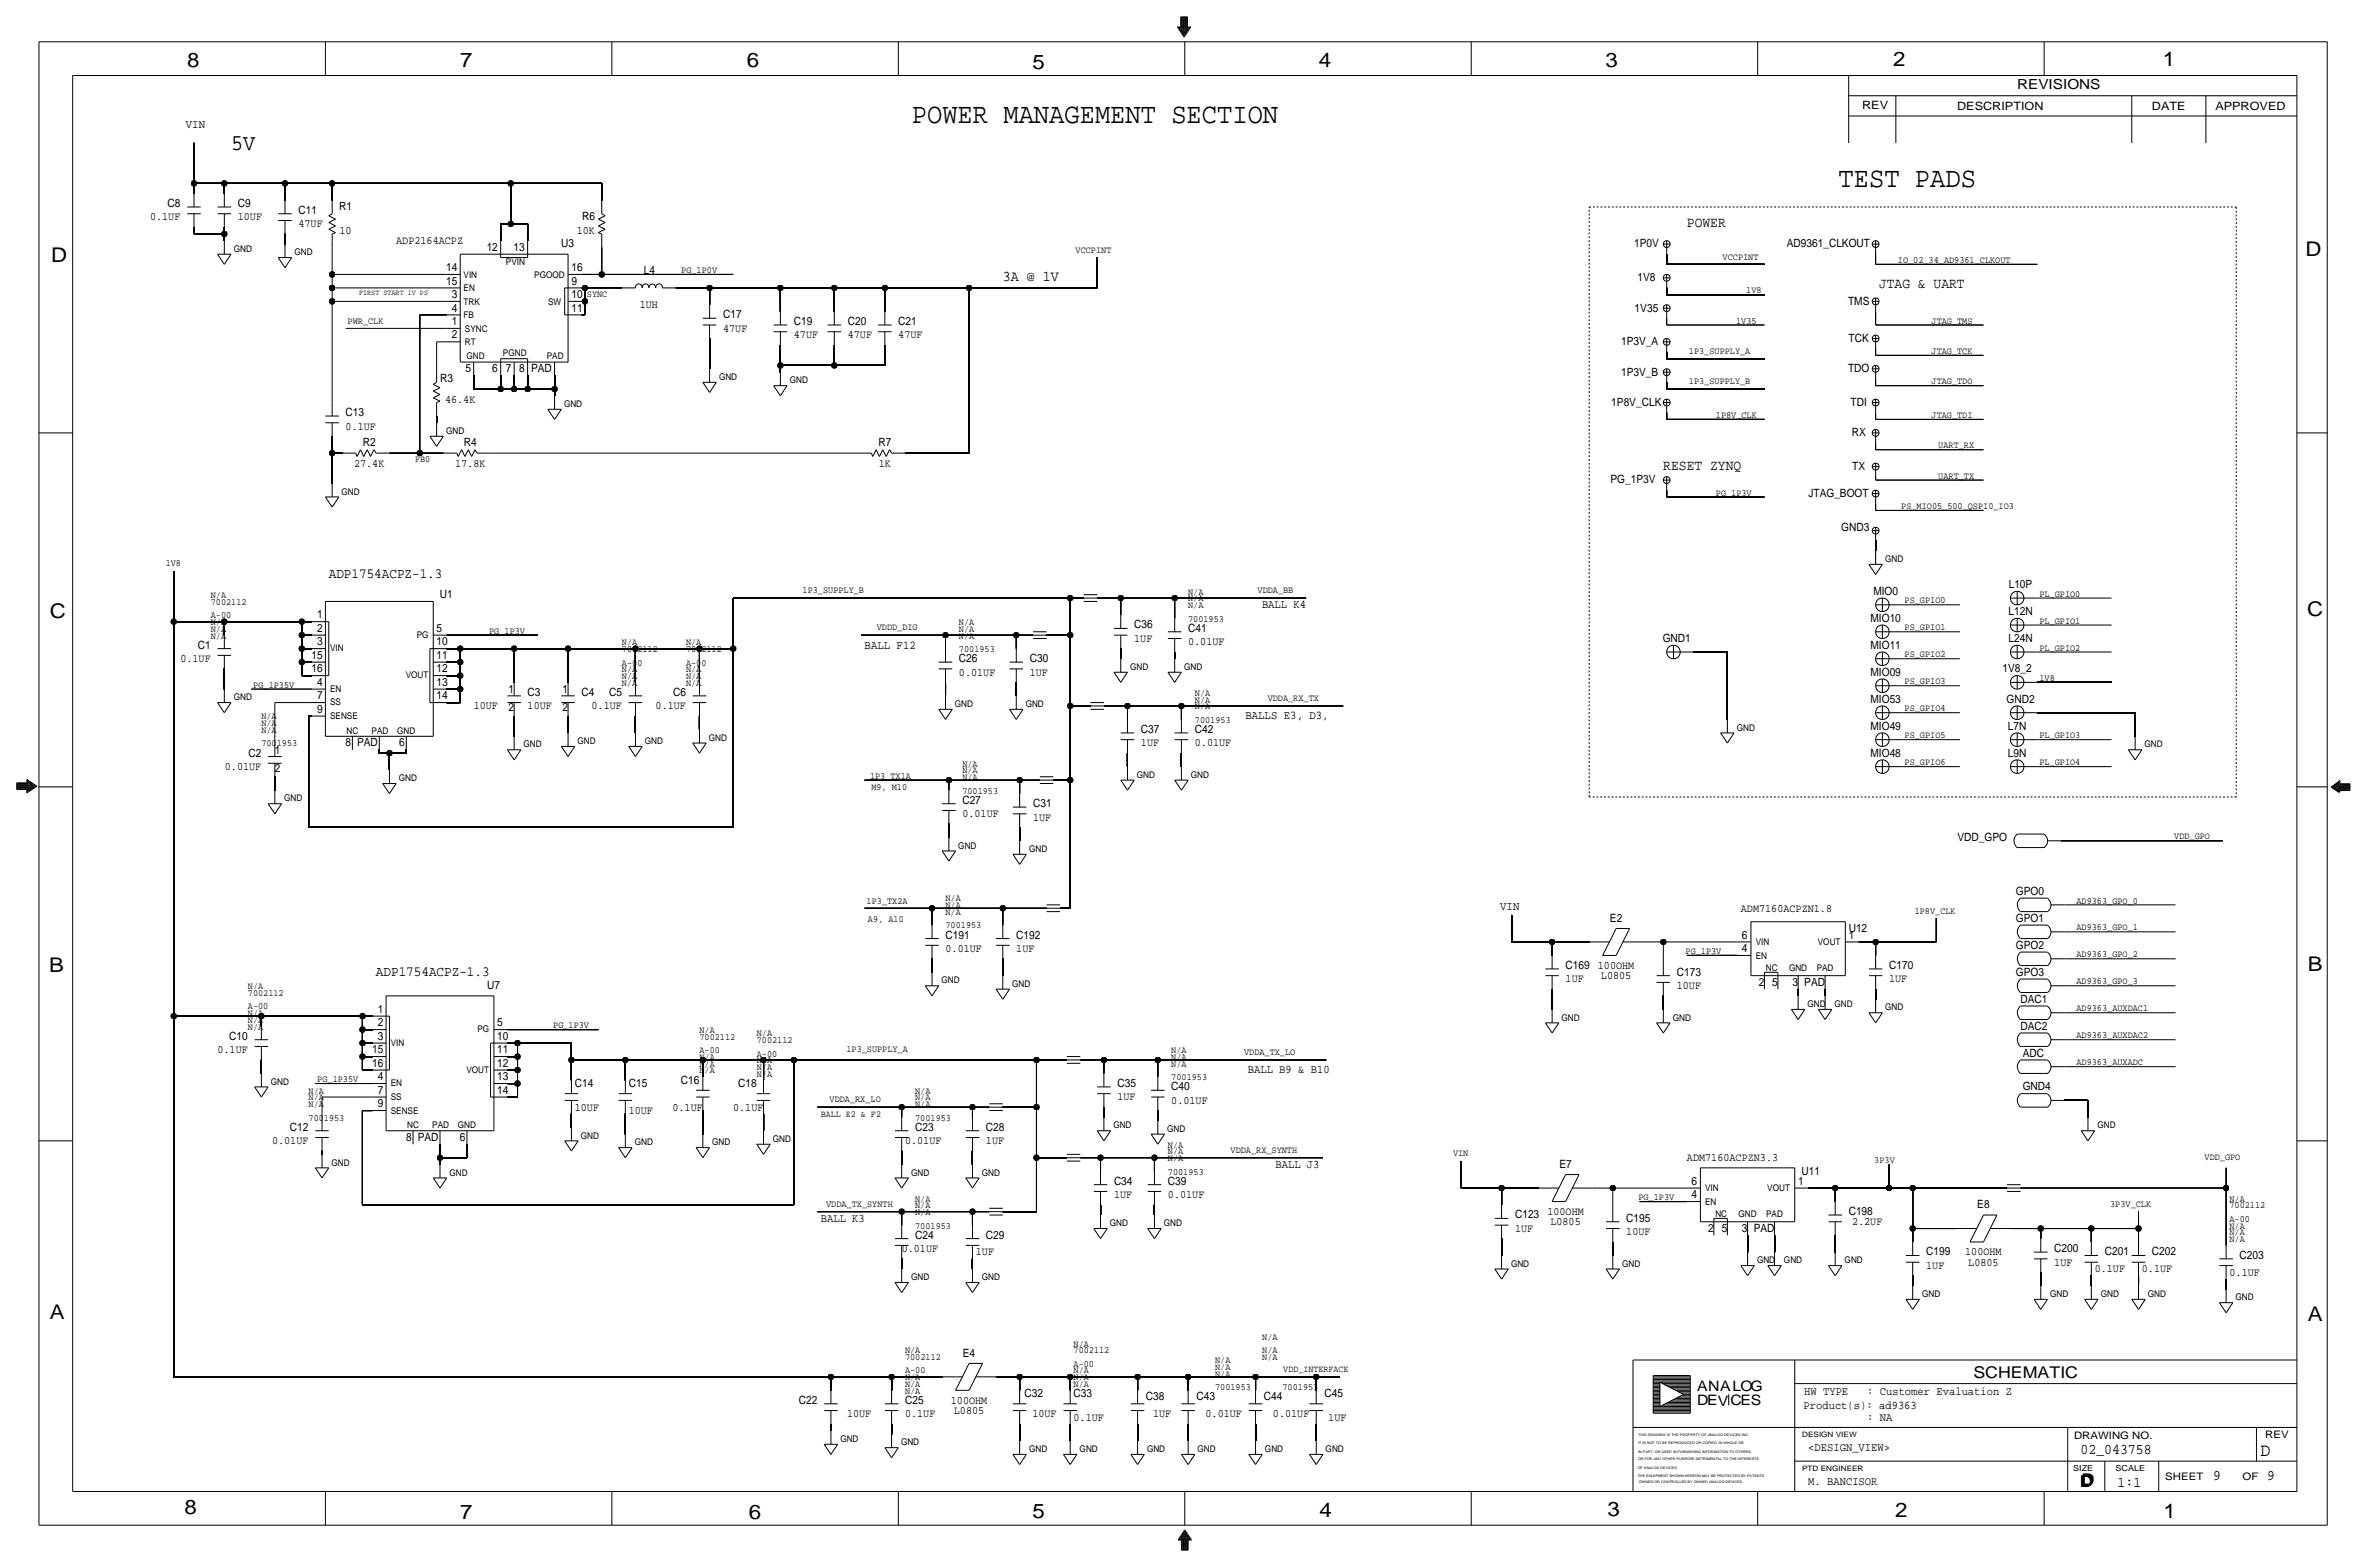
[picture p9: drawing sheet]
<svg xmlns="http://www.w3.org/2000/svg" width="892mm" height="590mm" viewBox="0 0 892 590" stroke-linecap="round" stroke-linejoin="round" font-family="sans-serif">
<defs><g id="words">
<g font-size="10.8">
<text x="343.6" y="46.2">POWER MANAGEMENT SECTION</text>
<text x="692.9" y="70.4">TEST PADS</text>
</g>
<text font-size="8.6" x="87.1" y="56.4">5V</text>
<g font-size="7.6">
<text x="70.6" y="25.4">8</text>
<text x="173.4" y="25.4">7</text>
<text x="281.4" y="25.1">6</text>
<text x="389.1" y="26.2">5</text>
<text x="497" y="25.4">4</text>
<text x="605" y="25.1">3</text>
<text x="713.4" y="24.9">2</text>
<text x="815" y="24.9">1</text>
<text x="19.3" y="98.8">D</text>
<text x="868.9" y="96.5">D</text>
<text x="18.7" y="232.7">C</text>
<text x="869.4" y="232.2">C</text>
<text x="869.6" y="365.8">B</text>
<text x="18.5" y="366">B</text>
<text x="18.7" y="496.8">A</text>
<text x="869.6" y="497.6">A</text>
<text x="69.5" y="570.5">8</text>
<text x="173.4" y="572.3">7</text>
<text x="282.1" y="572.3">6</text>
<text x="389.1" y="571.8">5</text>
<text x="497.3" y="571.5">4</text>
<text x="605.7" y="571.2">3</text>
<text x="714.2" y="571.5">2</text>
<text x="815.3" y="572">1</text>
</g>
<text font-size="7" x="851.9" y="548.4">D</text>
<g font-size="6.1">
<text x="743.7" y="518.9">SCHEMATIC</text>
<text x="783.8" y="560.3">D</text>
<text x="784.3" y="559.8">D</text>
</g>
<g font-size="5.6">
<text x="377.9" y="105.9">3A @ 1V</text>
<text x="784" y="547.9">02_043758</text>
<text x="834.1" y="557.5">9</text>
<text x="854.4" y="557.5">9</text>
<text x="798" y="560.1">1:1</text>
</g>
<g font-size="5.5">
<text x="635.7" y="85.6">POWER</text>
<text x="708.1" y="108.5">JTAG &amp; UART</text>
<text x="626.8" y="177">RESET ZYNQ</text>
</g>
<g font-size="5.4">
<text x="639.5" y="524.2">ANALOG</text>
<text x="639.5" y="529.3">DEVCES</text>
</g>
<g font-size="5.3">
<text x="123.9" y="217.7">ADP1754ACPZ-1.3</text>
<text x="141.7" y="367.5">ADP1754ACPZ-1.3</text>
</g>
<text font-size="5.2" x="760.2" y="33.5">REVISIONS</text>
<g font-size="4.5">
<text x="70.1" y="48.3">VIN</text>
<text x="325.8" y="244.3">BALL F12</text>
<text x="469.3" y="271">BALLS E3, D3,</text>
<text x="565.4" y="342.9">VIN</text>
</g>
<g font-size="4.4">
<text x="475.6" y="229.1">BALL K4</text>
<text x="470.2" y="404.4">BALL B9 &amp; B10</text>
<text x="480.7" y="439.9">BALL J3</text>
<text x="309.3" y="460.2">BALL K3</text>
<text x="679.9" y="525.5">HW TYPE</text>
<text x="703.6" y="525.5">: Customer Evaluation Z</text>
<text x="679.7" y="530.9">Product(s): ad9363</text>
<text x="703.6" y="535.2">: NA</text>
<text x="681.4" y="546.6">&lt;DESIGN_VIEW&gt;</text>
<text x="681.4" y="559.3">M. BANCISOR</text>
</g>
<g font-size="4.3">
<text x="701.8" y="41.1">REV</text>
<text x="737.6" y="41.4">DESCRIPTION</text>
<text x="811" y="41.4">DATE</text>
<text x="834.8" y="41.4">APPROVED</text>
<text x="63.1" y="78">C8</text>
<text x="89.6" y="78">C9</text>
<text x="56.6" y="83.1">0.1UF</text>
<text x="89.6" y="83.1">10UF</text>
<text x="112.5" y="80.5">C11</text>
<text x="127.8" y="79.2">R1</text>
<text x="219.3" y="83.1">R6</text>
<text x="112.5" y="85.6">47UF</text>
<text x="128" y="88.1">10</text>
<text x="217.4" y="88.1">10K</text>
<text x="149.3" y="91.9">ADP2164ACPZ</text>
<text x="183.4" y="94.5">12</text>
<text x="193.6" y="94.5">13</text>
<text x="211.5" y="93.2">U3</text>
<text x="615.8" y="93.2">1P0V</text>
<text x="673.3" y="93.2">AD9361_CLKOUT</text>
<text x="168.2" y="102.1">14</text>
<text x="168.2" y="107.2">15</text>
<text x="215.3" y="107.2">9</text>
<text x="215.3" y="102.1">16</text>
<text x="242.7" y="103.4">L4</text>
<text x="617.1" y="105.9">1V8</text>
<text x="170.3" y="112.3">3</text>
<text x="215.3" y="112.3">10</text>
<text x="170.3" y="117.3">4</text>
<text x="215.3" y="117.3">11</text>
<text x="241.1" y="116.1">1UH</text>
<text x="272.5" y="119.9">C17</text>
<text x="616" y="117.3">1V35</text>
<text x="696.4" y="114.8">TMS</text>
<text x="170.3" y="122.4">1</text>
<text x="272.5" y="125">47UF</text>
<text x="299.2" y="122.4">C19</text>
<text x="319.5" y="122.4">C20</text>
<text x="338.5" y="122.4">C21</text>
<text x="170.3" y="127.5">2</text>
<text x="299.2" y="127.5">47UF</text>
<text x="319.5" y="127.5">47UF</text>
<text x="338.5" y="127.5">47UF</text>
<text x="610.9" y="130">1P3V_A</text>
<text x="696.7" y="128.8">TCK</text>
<text x="175.4" y="140.2">5</text>
<text x="185.5" y="140.2">6</text>
<text x="190.6" y="140.2">7</text>
<text x="195.7" y="140.2">8</text>
<text x="200.1" y="140.2">PAD</text>
<text x="610.9" y="141.5">1P3V_B</text>
<text x="696.4" y="140.2">TDO</text>
<text x="165.9" y="144">R3</text>
<text x="167.7" y="151.6">46.4K</text>
<text x="607.2" y="152.9">1P8V_CLK</text>
<text x="697.4" y="152.9">TDI</text>
<text x="130.3" y="156.7">C13</text>
<text x="130.3" y="161.8">0.1UF</text>
<text x="697.8" y="164.3">RX</text>
<text x="136.7" y="168.1">R2</text>
<text x="174.8" y="168.1">R4</text>
<text x="331" y="168.1">R7</text>
<text x="133.4" y="175.8">27.4K</text>
<text x="171.5" y="175.8">17.8K</text>
<text x="331.2" y="175.8">1K</text>
<text x="698" y="177">TX</text>
<text x="606.9" y="182.1">PG_1P3V</text>
<text x="681.5" y="187.2">JTAG_BOOT</text>
<text x="693.9" y="199.9">GND3</text>
<text x="757" y="221.5">L10P</text>
<text x="165.8" y="225.3">U1</text>
<text x="706" y="224">MIO0</text>
<text x="119.5" y="232.9">1</text>
<text x="756.9" y="231.6">L12N</text>
<text x="119.5" y="238">2</text>
<text x="164.5" y="238">5</text>
<text x="427.4" y="236.7">C36</text>
<text x="447.8" y="238">C41</text>
<text x="704.9" y="234.2">MIO10</text>
<text x="74.6" y="244.3">C1</text>
<text x="119.5" y="243.1">3</text>
<text x="164.5" y="243.1">10</text>
<text x="427.4" y="241.8">1UF</text>
<text x="447.8" y="243.1">0.01UF</text>
<text x="626.6" y="241.8">GND1</text>
<text x="704.9" y="244.3">MIO11</text>
<text x="756.9" y="241.8">L24N</text>
<text x="68" y="249.4">0.1UF</text>
<text x="117.4" y="248.2">15</text>
<text x="164.5" y="248.2">11</text>
<text x="361.4" y="249.4">C26</text>
<text x="388.1" y="249.4">C30</text>
<text x="117.4" y="253.2">16</text>
<text x="164.5" y="253.2">12</text>
<text x="361.4" y="254.5">0.01UF</text>
<text x="388.1" y="254.5">1UF</text>
<text x="704.9" y="254.5">MIO09</text>
<text x="754.6" y="253.2">1V8_2</text>
<text x="119.5" y="263.4">7</text>
<text x="119.5" y="258.3">4</text>
<text x="164.5" y="258.3">13</text>
<text x="164.5" y="263.4">14</text>
<text x="191.6" y="261.1">1</text>
<text x="198.8" y="262.1">C3</text>
<text x="211.9" y="261.1">1</text>
<text x="219.2" y="262.1">C4</text>
<text x="229.5" y="262.1">C5</text>
<text x="253.6" y="262.1">C6</text>
<text x="119.5" y="268.5">9</text>
<text x="178.5" y="267.2">10UF</text>
<text x="191.6" y="268">2</text>
<text x="198.8" y="267.2">10UF</text>
<text x="211.9" y="268">2</text>
<text x="222.9" y="267.2">0.1UF</text>
<text x="247.1" y="267.2">0.1UF</text>
<text x="704.9" y="264.7">MIO53</text>
<text x="756.1" y="264.7">GND2</text>
<text x="704.9" y="274.8">MIO49</text>
<text x="756.7" y="274.8">L7N</text>
<text x="130.2" y="281.2">8</text>
<text x="134.6" y="281.2">PAD</text>
<text x="150.5" y="281.2">6</text>
<text x="430" y="276.1">C37</text>
<text x="430" y="281.2">1UF</text>
<text x="450.3" y="276.1">C42</text>
<text x="450.3" y="281.2">0.01UF</text>
<text x="93.6" y="285">C2</text>
<text x="103.6" y="284">1</text>
<text x="704.9" y="285">MIO48</text>
<text x="756.7" y="285">L9N</text>
<text x="84.7" y="290.1">0.01UF</text>
<text x="103.6" y="290.8">2</text>
<text x="362.7" y="302.8">C27</text>
<text x="389.3" y="304">C31</text>
<text x="362.7" y="307.8">0.01UF</text>
<text x="389.3" y="309.1">1UF</text>
<text x="737.7" y="316.7">VDD_GPO</text>
<text x="759.7" y="337.1">GPO0</text>
<text x="606.7" y="347.2">E2</text>
<text x="656" y="343.4">ADM7160ACPZN1.8</text>
<text x="759.7" y="347.2">GPO1</text>
<text x="356.3" y="353.6">C191</text>
<text x="383" y="353.6">C192</text>
<text x="656.4" y="353.6">6</text>
<text x="696.7" y="351">U12</text>
<text x="696.7" y="353.6">1</text>
<text x="356.3" y="358.6">0.01UF</text>
<text x="383" y="358.6">1UF</text>
<text x="656.4" y="358.6">4</text>
<text x="759.7" y="357.4">GPO2</text>
<text x="590" y="365">C169</text>
<text x="602.2" y="365">100OHM</text>
<text x="711.9" y="365">C170</text>
<text x="590" y="370.1">1UF</text>
<text x="603.3" y="368.8">L0805</text>
<text x="631.9" y="367.5">C173</text>
<text x="662.8" y="371.3">2 5</text>
<text x="675.5" y="371.3">3</text>
<text x="679.9" y="371.3">PAD</text>
<text x="711.9" y="370.1">1UF</text>
<text x="759.7" y="367.5">GPO3</text>
<text x="183.6" y="372.6">U7</text>
<text x="631.9" y="372.6">10UF</text>
<text x="761.4" y="377.7">DAC1</text>
<text x="142.4" y="381.5">1</text>
<text x="142.4" y="386.6">2</text>
<text x="187.4" y="386.6">5</text>
<text x="761.4" y="387.9">DAC2</text>
<text x="86.4" y="391.7">C10</text>
<text x="142.4" y="391.7">3</text>
<text x="187.4" y="391.7">10</text>
<text x="82" y="396.7">0.1UF</text>
<text x="140.2" y="396.7">15</text>
<text x="140.2" y="401.8">16</text>
<text x="187.4" y="396.7">11</text>
<text x="187.4" y="401.8">12</text>
<text x="762.3" y="398">ADC</text>
<text x="142.4" y="406.9">4</text>
<text x="187.4" y="406.9">13</text>
<text x="142.4" y="412">7</text>
<text x="187.4" y="412">14</text>
<text x="216.6" y="409.4">C14</text>
<text x="236.9" y="409.4">C15</text>
<text x="256.6" y="408.2">C16</text>
<text x="278.2" y="409.4">C18</text>
<text x="421.1" y="409.4">C35</text>
<text x="441.4" y="410.7">C40</text>
<text x="762.3" y="410.7">GND4</text>
<text x="142.4" y="417.1">9</text>
<text x="216.6" y="418.3">10UF</text>
<text x="236.9" y="419.6">10UF</text>
<text x="253.4" y="418.3">0.1UF</text>
<text x="276.3" y="418.3">0.1UF</text>
<text x="421.1" y="414.5">1UF</text>
<text x="441.4" y="415.8">0.01UF</text>
<text x="109.3" y="426">C12</text>
<text x="344.9" y="426">C23</text>
<text x="371.6" y="426">C28</text>
<text x="102.5" y="431">0.01UF</text>
<text x="153" y="429.8">8</text>
<text x="157.4" y="429.8">PAD</text>
<text x="173.3" y="429.8">6</text>
<text x="341.1" y="431">0.01UF</text>
<text x="371.6" y="431">1UF</text>
<text x="635.7" y="437.4">ADM7160ACPZN3.3</text>
<text x="587.7" y="439.9">E7</text>
<text x="678.9" y="442.5">U11</text>
<text x="419.8" y="446.3">C34</text>
<text x="440.1" y="446.3">C39</text>
<text x="637.4" y="446.3">6</text>
<text x="677.6" y="446.3">1</text>
<text x="419.8" y="451.4">1UF</text>
<text x="440.1" y="451.4">0.01UF</text>
<text x="637.4" y="451.4">4</text>
<text x="745.1" y="455.2">E8</text>
<text x="570.9" y="459">C123</text>
<text x="583.1" y="457.7">100OHM</text>
<text x="584.3" y="461.5">L0805</text>
<text x="612.9" y="460.2">C195</text>
<text x="696.7" y="457.7">C198</text>
<text x="697.9" y="461.5">2.2UF</text>
<text x="344.9" y="466.6">C24</text>
<text x="371.6" y="466.6">C29</text>
<text x="570.9" y="464.1">1UF</text>
<text x="612.9" y="465.3">10UF</text>
<text x="643.7" y="464.1">2 5</text>
<text x="656.4" y="464.1">3</text>
<text x="660.9" y="464.1">PAD</text>
<text x="339.8" y="471.7">0.01UF</text>
<text x="367.7" y="472.9">1UF</text>
<text x="725.9" y="472.9">C199</text>
<text x="740.6" y="472.9">100OHM</text>
<text x="774.1" y="471.7">C200</text>
<text x="793.2" y="472.9">C201</text>
<text x="811" y="472.9">C202</text>
<text x="725.9" y="478">1UF</text>
<text x="741.7" y="476.8">L0805</text>
<text x="774.1" y="476.8">1UF</text>
<text x="789.4" y="479.3">0.1UF</text>
<text x="807.2" y="479.3">0.1UF</text>
<text x="844" y="474.2">C203</text>
<text x="840.2" y="480.6">0.1UF</text>
<text x="362.9" y="511">E4</text>
<text x="386.1" y="526.3">C32</text>
<text x="404.6" y="526.3">C33</text>
<text x="431.9" y="527.6">C38</text>
<text x="450.9" y="527.6">C43</text>
<text x="476.3" y="527.6">C44</text>
<text x="499.2" y="526.3">C45</text>
<text x="301" y="528.8">C22</text>
<text x="319.2" y="533.9">10UF</text>
<text x="341.1" y="528.8">C25</text>
<text x="341.1" y="533.9">0.1UF</text>
<text x="358.3" y="528.8">100OHM</text>
<text x="359.5" y="532.6">L0805</text>
<text x="389" y="533.9">10UF</text>
<text x="434.5" y="533.9">1UF</text>
<text x="454.3" y="533.9">0.01UF</text>
<text x="479.7" y="533.9">0.01UF</text>
<text x="404.6" y="535.2">0.1UF</text>
<text x="500.6" y="535.2">1UF</text>
</g>
<g font-size="3.9">
<text x="781.6" y="542.1">DRAWING NO.</text>
<text x="853.6" y="541.8">REV</text>
<text x="816" y="557.4">SHEET</text>
<text x="845.1" y="557.5">OF</text>
</g>
<g font-size="3.6">
<text x="405.3" y="95.2">VCCPINT</text>
<text x="649.2" y="97.8">VCCPINT</text>
<text x="715.2" y="99.1">IO_02_34_AD9361_CLKOUT</text>
<text x="256.7" y="102.9">PG_1P0V</text>
<text x="221.2" y="111.8">SYNC</text>
<text x="658.1" y="110.5">1V8</text>
<text x="131" y="121.9">PWR_CLK</text>
<text x="654.3" y="121.9">1V35</text>
<text x="727.9" y="121.9">JTAG_TMS</text>
<text x="636.5" y="133.3">1P3_SUPPLY_A</text>
<text x="727.9" y="133.4">JTAG_TCK</text>
<text x="636.5" y="144.8">1P3_SUPPLY_B</text>
<text x="727.9" y="144.8">JTAG_TDO</text>
<text x="646.6" y="157.5">1P8V_CLK</text>
<text x="727.9" y="157.5">JTAG_TDI</text>
<text x="156.4" y="174">FB0</text>
<text x="730.5" y="168.9">UART_RX</text>
<text x="730.5" y="180.3">UART_TX</text>
<text x="646.6" y="186.7">PG_1P3V</text>
<text x="716.5" y="191.8">PS_MIO05_500_QSPI0_IO3</text>
<text x="62.4" y="213.4">1V8</text>
<text x="79.5" y="225.3">N/A</text>
<text x="79.5" y="227.8">7002112</text>
<text x="302.5" y="223.5">1P3_SUPPLY_B</text>
<text x="447.8" y="224">N/A</text>
<text x="447.8" y="226.6">N/A</text>
<text x="473.9" y="223.5">VDDA_BB</text>
<text x="717.8" y="227.3">PS_GPIO0</text>
<text x="768.6" y="224.8">PL_GPIO0</text>
<text x="79.5" y="232.9">A-00</text>
<text x="447.8" y="229.1">N/A</text>
<text x="79.5" y="235.5">N/A</text>
<text x="79.5" y="238">N/A</text>
<text x="184.4" y="238.8">PG_1P3V</text>
<text x="330.4" y="237.5">VDDD_DIG</text>
<text x="361.4" y="238">N/A</text>
<text x="361.4" y="235.5">N/A</text>
<text x="447.8" y="234.2">7001953</text>
<text x="717.8" y="237.5">PS_GPIO1</text>
<text x="768.6" y="234.9">PL_GPIO1</text>
<text x="79.5" y="240.5">N/A</text>
<text x="234.4" y="243.1">N/A</text>
<text x="234.4" y="245.6">7002112</text>
<text x="258.5" y="243.1">N/A</text>
<text x="258.5" y="245.6">7002112</text>
<text x="361.4" y="245.6">7001953</text>
<text x="361.4" y="240.5">N/A</text>
<text x="768.6" y="245.1">PL_GPIO2</text>
<text x="234.4" y="250.7">A-00</text>
<text x="258.5" y="250.7">A-00</text>
<text x="717.8" y="247.6">PS_GPIO2</text>
<text x="234.4" y="255.8">N/A</text>
<text x="234.4" y="253.2">N/A</text>
<text x="258.5" y="255.8">N/A</text>
<text x="258.5" y="253.2">N/A</text>
<text x="717.8" y="257.8">PS_GPIO3</text>
<text x="768.6" y="256.5">1V8</text>
<text x="95.5" y="259.1">PG_1P35V</text>
<text x="234.4" y="258.3">N/A</text>
<text x="258.5" y="258.3">N/A</text>
<text x="450.3" y="262.1">N/A</text>
<text x="450.3" y="264.7">N/A</text>
<text x="450.3" y="267.2">N/A</text>
<text x="477.7" y="264.2">VDDA_RX_TX</text>
<text x="717.8" y="268">PS_GPIO4</text>
<text x="98.5" y="273.6">N/A</text>
<text x="98.5" y="271">N/A</text>
<text x="450.3" y="272.3">7001953</text>
<text x="98.5" y="281.2">7001953</text>
<text x="98.5" y="276.1">N/A</text>
<text x="717.8" y="278.1">PS_GPIO5</text>
<text x="768.6" y="278.1">PL_GPIO3</text>
<text x="327.9" y="293.4">1P3_TX1A</text>
<text x="362.7" y="291.3">N/A</text>
<text x="362.7" y="288.8">N/A</text>
<text x="362.7" y="293.9">N/A</text>
<text x="717.8" y="288.3">PS_GPIO6</text>
<text x="768.6" y="288.3">PL_GPIO4</text>
<text x="328.4" y="297.7">M9, M10</text>
<text x="362.7" y="299">7001953</text>
<text x="819.4" y="316.2">VDD_GPO</text>
<text x="326.6" y="340.4">1P3_TX2A</text>
<text x="356.3" y="339.6">N/A</text>
<text x="782.5" y="340.4">AD9363_GPO_0</text>
<text x="327.1" y="347.2">A9, A10</text>
<text x="356.3" y="344.7">N/A</text>
<text x="356.3" y="342.1">N/A</text>
<text x="721.6" y="344.2">1P8V_CLK</text>
<text x="356.3" y="349.8">7001953</text>
<text x="782.5" y="350.5">AD9363_GPO_1</text>
<text x="635.2" y="359.4">PG_1P3V</text>
<text x="782.5" y="360.7">AD9363_GPO_2</text>
<text x="782.5" y="370.8">AD9363_GPO_3</text>
<text x="93.4" y="372.6">N/A</text>
<text x="93.4" y="375.2">7002112</text>
<text x="93.4" y="380.2">A-00</text>
<text x="93.4" y="382.8">N/A</text>
<text x="782.5" y="381">AD9363_AUXDAC1</text>
<text x="93.4" y="387.9">N/A</text>
<text x="93.4" y="385.3">N/A</text>
<text x="208.5" y="387.3">PG_1P3V</text>
<text x="263.6" y="389.1">N/A</text>
<text x="263.6" y="391.7">7002112</text>
<text x="285.2" y="390.4">N/A</text>
<text x="285.2" y="392.9">7002112</text>
<text x="782.5" y="391.2">AD9363_AUXDAC2</text>
<text x="263.6" y="399.3">N/A</text>
<text x="263.6" y="396.7">A-00</text>
<text x="263.6" y="401.8">N/A</text>
<text x="285.2" y="398">A-00</text>
<text x="285.2" y="400.6">N/A</text>
<text x="319" y="396.2">1P3_SUPPLY_A</text>
<text x="441.4" y="399.3">N/A</text>
<text x="441.4" y="396.7">N/A</text>
<text x="441.4" y="401.8">N/A</text>
<text x="468.8" y="397.5">VDDA_TX_LO</text>
<text x="782.5" y="401.3">AD9363_AUXADC</text>
<text x="119.6" y="407.7">PG_1P35V</text>
<text x="263.6" y="404.4">N/A</text>
<text x="285.2" y="403.1">N/A</text>
<text x="285.2" y="405.6">N/A</text>
<text x="441.4" y="406.9">7001953</text>
<text x="116.3" y="412">N/A</text>
<text x="344.9" y="412">N/A</text>
<text x="116.3" y="417.1">N/A</text>
<text x="116.3" y="414.5">N/A</text>
<text x="312.6" y="415.3">VDDA_RX_LO</text>
<text x="344.9" y="414.5">N/A</text>
<text x="344.9" y="417.1">N/A</text>
<text x="116.3" y="422.1">7001953</text>
<text x="344.9" y="422.1">7001953</text>
<text x="440.1" y="437.4">N/A</text>
<text x="440.1" y="434.8">N/A</text>
<text x="440.1" y="432.3">N/A</text>
<text x="463.8" y="434.3">VDDA_RX_SYNTH</text>
<text x="547.6" y="435.6">VIN</text>
<text x="830.8" y="436.9">VDD_GPO</text>
<text x="440.1" y="442.5">7001953</text>
<text x="706.3" y="438.1">3P3V</text>
<text x="311.4" y="454.7">VDDA_TX_SYNTH</text>
<text x="344.9" y="452.6">N/A</text>
<text x="344.9" y="455.2">N/A</text>
<text x="617.4" y="452.1">PG_1P3V</text>
<text x="795.2" y="454.7">3P3V_CLK</text>
<text x="840.2" y="455.2">7002112</text>
<text x="840.2" y="452.6">N/A</text>
<text x="344.9" y="457.7">N/A</text>
<text x="840.2" y="460.2">A-00</text>
<text x="344.9" y="462.8">7001953</text>
<text x="840.2" y="467.9">N/A</text>
<text x="840.2" y="462.8">N/A</text>
<text x="840.2" y="465.3">N/A</text>
<text x="341.1" y="509.8">N/A</text>
<text x="404.6" y="507.2">N/A</text>
<text x="404.6" y="509.8">7002112</text>
<text x="475.7" y="504.7">N/A</text>
<text x="475.7" y="509.8">N/A</text>
<text x="341.1" y="512.3">7002112</text>
<text x="404.6" y="514.9">A-00</text>
<text x="457.9" y="513.6">N/A</text>
<text x="475.7" y="512.3">N/A</text>
<text x="341.1" y="517.4">A-00</text>
<text x="341.1" y="519.9">N/A</text>
<text x="404.6" y="517.4">N/A</text>
<text x="404.6" y="519.9">N/A</text>
<text x="457.9" y="516.1">N/A</text>
<text x="457.9" y="518.7">N/A</text>
<text x="341.1" y="522.5">N/A</text>
<text x="341.1" y="525">N/A</text>
<text x="404.6" y="522.5">N/A</text>
<text x="457.9" y="523.7">7001953</text>
<text x="483.3" y="523.7">7001953</text>
</g>
<g font-size="3.5">
<text x="88.1" y="94.9">GND</text>
<text x="110.9" y="96.2">GND</text>
<text x="190.7" y="99.8">PVIN</text>
<text x="174.7" y="104.6">VIN</text>
<text x="201.3" y="104.6">PGOOD</text>
<text x="174.7" y="109.7">EN</text>
<text x="174.7" y="119.9">FB</text>
<text x="174.7" y="114.8">TRK</text>
<text x="206.6" y="114.8">SW</text>
<text x="175.2" y="125">SYNC</text>
<text x="175.2" y="130">RT</text>
<text x="175.8" y="135.1">GND</text>
<text x="189.5" y="134.1">PGND</text>
<text x="206.1" y="135.1">PAD</text>
<text x="271" y="143.2">GND</text>
<text x="297.6" y="144.4">GND</text>
<text x="212.5" y="153.3">GND</text>
<text x="168.1" y="163.5">GND</text>
<text x="128.7" y="186.3">GND</text>
<text x="710.4" y="211.7">GND</text>
<text x="124.4" y="245.4">VIN</text>
<text x="157" y="240.3">PG</text>
<text x="152.9" y="255.5">VOUT</text>
<text x="425.9" y="252.4">GND</text>
<text x="446.2" y="252.4">GND</text>
<text x="88.1" y="263.8">GND</text>
<text x="124.4" y="260.6">EN</text>
<text x="124.4" y="265.7">SS</text>
<text x="359.9" y="266.3">GND</text>
<text x="386.5" y="266.3">GND</text>
<text x="124.4" y="271">SENSE</text>
<text x="654.5" y="275.2">GND</text>
<text x="130.6" y="276.4">NC</text>
<text x="140" y="276.4">PAD</text>
<text x="149.7" y="276.4">GND</text>
<text x="197.3" y="281.6">GND</text>
<text x="217.6" y="280.3">GND</text>
<text x="243" y="280.3">GND</text>
<text x="267.2" y="279">GND</text>
<text x="808.2" y="281.6">GND</text>
<text x="428.4" y="293">GND</text>
<text x="448.8" y="293">GND</text>
<text x="150.3" y="294.3">GND</text>
<text x="107.1" y="301.9">GND</text>
<text x="361.1" y="319.7">GND</text>
<text x="387.8" y="321">GND</text>
<text x="661.6" y="356.1">VIN</text>
<text x="685.1" y="356.1">VOUT</text>
<text x="661.6" y="361.2">EN</text>
<text x="665.5" y="365.8">NC</text>
<text x="674.2" y="365.8">GND</text>
<text x="684.6" y="365.8">PAD</text>
<text x="354.8" y="370.5">GND</text>
<text x="381.5" y="371.8">GND</text>
<text x="681.2" y="379.4">GND</text>
<text x="691.3" y="379.4">GND</text>
<text x="710.4" y="380.6">GND</text>
<text x="179.9" y="388.9">PG</text>
<text x="588.5" y="384.5">GND</text>
<text x="630.4" y="384.5">GND</text>
<text x="147.3" y="394">VIN</text>
<text x="175.8" y="404.1">VOUT</text>
<text x="102.1" y="408.6">GND</text>
<text x="147.3" y="409.2">EN</text>
<text x="147.3" y="419.6">SENSE</text>
<text x="147.3" y="414.3">SS</text>
<text x="153.4" y="424.9">NC</text>
<text x="162.9" y="424.9">PAD</text>
<text x="172.5" y="424.9">GND</text>
<text x="309.3" y="420.9">BALL E2 &amp; F2</text>
<text x="419.6" y="425.1">GND</text>
<text x="790.4" y="425.1">GND</text>
<text x="218.9" y="428.9">GND</text>
<text x="239.2" y="431.4">GND</text>
<text x="268.4" y="431.4">GND</text>
<text x="291.3" y="430.2">GND</text>
<text x="439.9" y="426.4">GND</text>
<text x="124.9" y="439.1">GND</text>
<text x="169.4" y="442.9">GND</text>
<text x="343.4" y="442.9">GND</text>
<text x="370" y="442.9">GND</text>
<text x="642.6" y="448.8">VIN</text>
<text x="666" y="448.8">VOUT</text>
<text x="642.6" y="453.9">EN</text>
<text x="418.3" y="461.9">GND</text>
<text x="438.6" y="461.9">GND</text>
<text x="646.4" y="458.5">NC</text>
<text x="655.1" y="458.5">GND</text>
<text x="665.6" y="458.5">PAD</text>
<text x="569.4" y="477.2">GND</text>
<text x="611.3" y="477.2">GND</text>
<text x="662.1" y="475.9">GND</text>
<text x="672.3" y="475.9">GND</text>
<text x="695.1" y="475.9">GND</text>
<text x="343.4" y="482.2">GND</text>
<text x="370" y="482.2">GND</text>
<text x="724.4" y="488.6">GND</text>
<text x="772.6" y="488.6">GND</text>
<text x="791.7" y="488.6">GND</text>
<text x="809.4" y="488.6">GND</text>
<text x="842.5" y="489.9">GND</text>
<text x="483.6" y="516.9">VDD_INTERFACE</text>
<text x="316.7" y="543.2">GND</text>
<text x="339.5" y="544.5">GND</text>
<text x="387.8" y="547">GND</text>
<text x="406.9" y="547">GND</text>
<text x="432.3" y="547">GND</text>
<text x="451.3" y="547">GND</text>
<text x="476.7" y="547">GND</text>
<text x="499.6" y="547">GND</text>
</g>
<g font-size="3.1">
<text x="781.3" y="554">SIZE</text>
<text x="797.3" y="554">SCALE</text>
</g>
<text font-size="2.9" x="135.3" y="111">FIRST START 1V PS</text>
<g font-size="2.8">
<text x="679.1" y="541.3">DESIGN VIEW</text>
<text x="679.1" y="554">PTD ENGINEER</text>
</g>
<g font-size="1.3">
<text x="617.3" y="541.1">THIS DRAWING IS THE PROPERTY OF ANALOG DEVICES INC.</text>
<text x="617.3" y="543.9">IT IS NOT TO BE REPRODUCED OR COPIED, IN WHOLE OR</text>
<text x="617.3" y="547.2">IN PART, OR USED IN FURNISHING INFORMATION TO OTHERS,</text>
<text x="617.3" y="550">OR FOR ANY OTHER PURPOSE DETRIMENTAL TO THE INTERESTS</text>
<text x="617.2" y="556.3">THE EQUIPMENT SHOWN HEREON MAY BE PROTECTED BY PATENTS</text>
<text x="617.2" y="553.2">OF ANALOG DEVICES.</text>
<text x="617.7" y="558.8">OWNED OR CONTROLLED BY OWNED ANALOG DEVICES.</text>
</g>
</g></defs>
<!-- layer: Nets -->
<g fill="none" stroke="#000" stroke-width=".38">
<path d="M73.1 53.8v15.3zM73.1 69.1v3.8zM73.1 69.1h11.4zM84.5 69.1v3.8zM84.5 69.1h22.9zM107.4 69.1v6.3zM107.4 69.1h17.8zM125.2 69.1v6.3zM125.2 69.1h67.3zM192.5 69.1v15.2zM192.5 69.1h34.3zM226.8 69.1v6.3z"/>
<path d="M73.1 85.6v2.5zM73.1 88.1h11.4zM84.5 88.1v2.6zM84.5 85.6v2.5zM107.4 88.1v3.8zM125.2 93.2v10.2zM188.7 84.3v6.4zM188.7 84.3h3.8zM192.5 84.3h6.3zM198.8 84.3v6.4zM226.8 93.2v10.2zM413.5 97v11.5z"/>
<path d="M628.1 95.8v3.8zM628.1 99.6h36.8zM706.8 95.8v3.8zM706.8 99.6h61zM125.2 113.5v38.1zM125.2 113.5h43.2zM125.2 108.5v5zM125.2 108.5h43.2zM125.2 103.4v5.1zM125.2 103.4h43.2zM158.2 118.6v52.1zM158.2 118.6h10.2z"/>
<path d="M219.2 118.6h1.2zM219.2 113.5h1.2zM219.2 108.5h1.2zM219.2 103.4h7.6zM220.4 113.5v5.1zM220.4 108.5v5zM220.4 108.5h14zM226.8 103.4h49.5zM254.7 108.5h12.7zM267.4 108.5v6.3zM267.4 108.5h26.7zM294.1 108.5v8.8z"/>
<path d="M294.1 108.5h20.3zM314.4 108.5v8.8zM314.4 108.5h19.1zM333.5 108.5v8.8zM333.5 108.5h31.7zM365.2 108.5v62.2zM365.2 108.5h48.3zM628.1 108.5v2.5zM628.1 111h36.8zM628.1 119.9v2.5zM706.8 117.3v5.1zM130.3 123.7h38.1z"/>
<path d="M164.5 128.8v10.1zM164.5 128.8h3.9zM267.4 127.5v11.4zM294.1 137.7v2.5zM294.1 130v7.7zM294.1 137.7h20.3zM314.4 130v7.7zM314.4 137.7h19.1zM333.5 130v7.7zM628.1 132.6v2.5zM628.1 135.1h36.8zM628.1 122.4h36.8z"/>
<path d="M706.8 131.3v2.6zM706.8 133.9h40.7zM706.8 122.4h40.7zM164.5 156.7v2.6zM178.5 141.5v5.1zM178.5 146.6h10.2zM188.7 141.5v5.1zM188.7 146.6h5.1zM193.8 141.5v5.1zM193.8 146.6h5zM198.8 141.5v5.1zM198.8 146.6h10.2z"/>
<path d="M209 146.6v2.5zM209 141.5v5.1zM628.1 144v2.6zM628.1 146.6h36.8zM628.1 155.4v2.6zM628.1 158h36.8zM706.8 155.4v2.6zM706.8 158h40.7zM706.8 142.7v2.6zM706.8 145.3h40.7zM125.2 170.7v11.4zM125.2 170.7h3.8z"/>
<path d="M125.2 164.3v6.4zM146.8 170.7h11.4zM158.2 170.7h8.9zM184.9 170.7h138.4zM341.1 170.7h24.1zM706.8 166.9v2.5zM706.8 169.4h40.7zM706.8 179.6v1.2zM628.1 184.7v2.5zM628.1 187.2h36.8zM706.8 180.8h40.7zM706.8 189.7v2.6z"/>
<path d="M706.8 192.3h40.7zM65.5 215.1v19.1zM706.8 203.7v3.8zM65.5 234.2v148.6zM65.5 234.2h19zM84.5 234.2v5.1zM84.5 234.2h29.2zM113.7 234.2h3.9zM113.7 239.3h3.9zM113.7 234.2v5.1zM113.7 239.3v5zM168.4 239.3h34.2z"/>
<path d="M276.3 225.3h127zM276.3 225.3v19zM324.6 239.3h31.7zM356.3 239.3v5zM356.3 239.3h26.7zM383 239.3v5zM383 239.3h6.3zM394.4 239.3h8.9zM403.3 239.3v26.6zM403.3 225.3v14zM403.3 225.3h5.1zM413.5 225.3h8.9z"/>
<path d="M422.4 225.3v6.3zM422.4 225.3h20.3zM442.7 225.3v7.6zM442.7 225.3h49.5zM717 227.8h21.6zM717 238h21.6zM767.8 225.3h27.9zM767.8 235.5h27.9zM84.5 252v7.6zM94.7 259.6h22.9zM113.7 244.3h3.9zM113.7 244.3v5.1z"/>
<path d="M113.7 249.4h3.9zM113.7 254.5h3.9zM113.7 249.4v5.1zM168.4 259.6h5zM168.4 244.3h5zM168.4 249.4h5zM168.4 254.5h5zM173.4 259.6v5.1zM173.4 244.3h20.4zM173.4 244.3v5.1zM173.4 254.5v5.1zM173.4 249.4v5.1z"/>
<path d="M193.8 244.3v12.7zM193.8 244.3h20.3zM214.1 244.3v12.7zM214.1 244.3h25.4zM239.5 244.3v12.7zM239.5 244.3h24.1zM263.6 244.3v12.7zM263.6 244.3h12.7zM276.3 244.3v67.4zM356.3 257v5.1zM383 257v5.1zM422.4 244.3v3.9z"/>
<path d="M442.7 245.6v2.6zM638.3 245.6h12.7zM651 245.6v25.4zM717 258.3h21.6zM717 248.2h21.6zM767.8 257h27.9zM767.8 245.6h27.9zM103.6 264.7v15.2zM103.6 264.7h14zM116.3 269.7h1.3zM116.3 269.7v42zM168.4 264.7h5z"/>
<path d="M193.8 269.7v7.7zM214.1 269.7v6.4zM239.5 269.7v6.4zM263.6 269.7v5.1zM403.3 265.9v28zM403.3 265.9h7.6zM416 265.9h8.9zM424.9 265.9v5.1zM424.9 265.9h20.3zM445.2 265.9v5.1zM445.2 265.9h61zM717 278.6h21.6z"/>
<path d="M717 268.5h21.6zM767.8 268.5h36.8zM767.8 278.6h27.9zM804.6 268.5v8.9zM103.6 292.6v5.1zM143 282.4v1.3zM143 283.7h3.8zM146.8 283.7v6.4zM146.8 283.7h6.3zM153.1 282.4v1.3zM325.8 293.9h31.8zM357.6 293.9v3.8z"/>
<path d="M357.6 293.9h26.7zM384.3 293.9v5.1zM384.3 293.9h7.6zM397 293.9h6.3zM403.3 293.9v48.2zM424.9 283.7v5.1zM445.2 283.7v5.1zM717 288.8h21.6zM767.8 288.8h27.9zM116.3 311.7h160zM357.6 310.4v5.1zM384.3 311.7v5z"/>
<path d="M776.7 316.7h60.9zM325.8 342.1h25.4zM351.2 342.1v6.4zM351.2 342.1h26.7zM377.9 342.1v6.4zM377.9 342.1h16.5zM399.5 342.1h3.8zM569.7 344.7v10.1zM569.7 354.8h15.2zM584.9 354.8v5.1zM584.9 354.8h14zM619.2 354.8h7.6z"/>
<path d="M626.8 354.8v7.7zM626.8 354.8h28zM635.7 359.9h19.1zM700.5 354.8h6.3zM706.8 354.8v5.1zM706.8 354.8h22.9zM729.7 345.9v8.9zM778 351h41.9zM778 340.9h41.9zM351.2 361.2v5.1zM377.9 361.2v6.3zM584.9 372.6v7.6z"/>
<path d="M626.8 375.2v5zM677.6 372.6v2.6zM687.8 372.6v2.6zM706.8 372.6v3.8zM778 371.3h41.9zM778 361.2h41.9zM65.5 382.8v135.9zM65.5 382.8h33zM98.5 399.3v5.1zM98.5 382.8v3.8zM98.5 382.8h38.1zM136.6 398v5.1z"/>
<path d="M136.6 398h3.8zM136.6 392.9v5.1zM136.6 392.9h3.8zM136.6 387.9v5zM136.6 387.9h3.8zM136.6 382.8v5.1zM136.6 382.8h3.8zM191.2 387.9h34.3zM191.2 398h3.8zM191.2 392.9h3.8zM195 398v5.1zM195 392.9v5.1z"/>
<path d="M195 392.9h20.3zM215.3 399.3v7.6zM215.3 392.9v6.4zM215.3 399.3h20.4zM235.7 399.3v7.6zM235.7 399.3h29.2zM264.9 399.3v6.3zM264.9 399.3h22.8zM287.7 399.3v7.6zM287.7 399.3h11.5zM299.2 399.3v54.6zM299.2 399.3h91.4z"/>
<path d="M390.6 399.3v17.8zM390.6 399.3h11.4zM407.1 399.3h8.9zM416 399.3v5.1zM416 399.3h20.3zM436.3 399.3v6.3zM436.3 399.3h63.5zM778 391.7h41.9zM778 381.5h41.9zM118.8 408.2h21.6zM121.4 413.3v7.6zM121.4 413.3h19z"/>
<path d="M136.6 403.1h3.8zM136.6 418.3h3.8zM136.6 418.3v35.6zM191.2 413.3h3.8zM191.2 408.2h3.8zM191.2 403.1h3.8zM195 408.2v5.1zM195 403.1v5.1zM215.3 419.6v5.1zM235.7 419.6v7.6zM264.9 418.3v8.9zM287.7 419.6v6.4z"/>
<path d="M308.1 417.1h31.7zM339.8 417.1v3.8zM339.8 417.1h26.7zM366.5 417.1v3.8zM366.5 417.1h6.3zM377.9 417.1h12.7zM390.6 417.1v19zM416 417.1v3.8zM436.3 418.3v3.8zM778 414.5h8.8zM778 401.8h41.9zM786.8 414.5v6.4z"/>
<path d="M121.4 433.6v1.2zM165.8 436.1v2.6zM165.8 431v5.1zM165.8 436.1h10.2zM176 431v5.1zM339.8 433.6v5.1zM366.5 433.6v5.1zM390.6 436.1h11.4zM390.6 436.1v20.3zM407.1 436.1h7.6zM414.7 436.1v5.1zM414.7 436.1h20.4z"/>
<path d="M435.1 436.1v5.1zM435.1 436.1h63.5zM550.6 437.4v10.1zM711.9 438.7v8.8zM838.9 439.9v7.6zM136.6 453.9h162.6zM308.1 456.4h31.7zM339.8 456.4v5.1zM339.8 456.4h26.7zM366.5 456.4v5.1zM366.5 456.4h6.3zM377.9 456.4h12.7z"/>
<path d="M414.7 453.9v3.8zM435.1 453.9v3.8zM550.6 447.5h15.3zM565.9 447.5v6.4zM565.9 447.5h13.9zM600.2 447.5h7.6zM607.8 447.5v7.7zM607.8 447.5h27.9zM617.9 452.6h17.8zM681.4 447.5h10.2zM691.6 447.5v5.1zM691.6 447.5h20.3z"/>
<path d="M711.9 447.5h8.9zM720.8 447.5v15.3zM720.8 447.5h35.6zM761.4 447.5h77.5zM805.9 456.4v6.4zM838.9 447.5v21.6zM339.8 474.2v3.8zM366.5 474.2v3.8zM565.9 466.6v6.3zM607.8 467.9v5zM658.6 465.3v6.4zM668.7 465.3v6.4z"/>
<path d="M691.6 465.3v6.4zM720.8 462.8v5.1zM720.8 462.8h16.5zM757.6 462.8h11.5zM769.1 479.3v5.1zM769.1 462.8v3.8zM769.1 462.8h19zM788.1 462.8v5.1zM788.1 462.8h17.8zM805.9 462.8v5.1zM720.8 480.6v3.8zM788.1 480.6v3.8z"/>
<path d="M805.9 480.6v3.8zM838.9 481.8v3.8zM65.5 518.7h247.6zM313.1 518.7v5zM313.1 518.7h22.9zM336 518.7v5zM336 518.7h19zM375.4 518.7h8.9zM384.3 518.7v5zM384.3 518.7h19zM403.3 518.7v5zM403.3 518.7h25.4z"/>
<path d="M428.7 518.7v5zM428.7 518.7h19.1zM447.8 518.7v5zM447.8 518.7h25.4zM473.2 518.7v5zM473.2 518.7h22.8zM496 518.7v5zM496 518.7h8.9zM313.1 536.4v2.6zM336 536.4v3.9zM384.3 536.4v6.4zM403.3 536.4v6.4z"/>
<path d="M428.7 536.4v6.4zM447.8 536.4v6.4zM473.2 536.4v6.4zM496 536.4v6.4z"/>
</g>
<path d="M598.9 78h243.8M842.7 78v222.2M598.9 300.2v-222.2M842.7 300.2h-243.8" fill="none" stroke="#000" stroke-width=".38" stroke-dasharray=".7" stroke-linecap="butt"/>
<g fill="#000" stroke="#000" stroke-width=".38">
<circle cx="73.1" cy="69.1" r="1.07"/>
<circle cx="84.5" cy="69.1" r="1.07"/>
<circle cx="107.4" cy="69.1" r="1.07"/>
<circle cx="125.2" cy="69.1" r="1.07"/>
<circle cx="192.5" cy="69.1" r="1.07"/>
<circle cx="84.5" cy="88.1" r="1.07"/>
<circle cx="192.5" cy="84.3" r="1.07"/>
<circle cx="125.2" cy="113.5" r="1.07"/>
<circle cx="125.2" cy="103.4" r="1.07"/>
<circle cx="125.2" cy="108.5" r="1.07"/>
<circle cx="220.4" cy="113.5" r="1.07"/>
<circle cx="220.4" cy="108.5" r="1.07"/>
<circle cx="226.8" cy="103.4" r="1.07"/>
<circle cx="267.4" cy="108.5" r="1.07"/>
<circle cx="294.1" cy="108.5" r="1.07"/>
<circle cx="314.4" cy="108.5" r="1.07"/>
<circle cx="333.5" cy="108.5" r="1.07"/>
<circle cx="365.2" cy="108.5" r="1.07"/>
<circle cx="294.1" cy="137.7" r="1.07"/>
<circle cx="314.4" cy="137.7" r="1.07"/>
<circle cx="188.7" cy="146.6" r="1.07"/>
<circle cx="193.8" cy="146.6" r="1.07"/>
<circle cx="198.8" cy="146.6" r="1.07"/>
<circle cx="209" cy="146.6" r="1.07"/>
<circle cx="125.2" cy="170.7" r="1.07"/>
<circle cx="158.2" cy="170.7" r="1.07"/>
<circle cx="65.5" cy="234.2" r="1.07"/>
<circle cx="84.5" cy="234.2" r="1.07"/>
<circle cx="113.7" cy="234.2" r="1.07"/>
<circle cx="113.7" cy="239.3" r="1.07"/>
<circle cx="356.3" cy="239.3" r="1.07"/>
<circle cx="383" cy="239.3" r="1.07"/>
<circle cx="403.3" cy="239.3" r="1.07"/>
<circle cx="403.3" cy="225.3" r="1.07"/>
<circle cx="422.4" cy="225.3" r="1.07"/>
<circle cx="442.7" cy="225.3" r="1.07"/>
<circle cx="113.7" cy="244.3" r="1.07"/>
<circle cx="113.7" cy="249.4" r="1.07"/>
<circle cx="173.4" cy="244.3" r="1.07"/>
<circle cx="173.4" cy="259.6" r="1.07"/>
<circle cx="173.4" cy="249.4" r="1.07"/>
<circle cx="173.4" cy="254.5" r="1.07"/>
<circle cx="193.8" cy="244.3" r="1.07"/>
<circle cx="214.1" cy="244.3" r="1.07"/>
<circle cx="239.5" cy="244.3" r="1.07"/>
<circle cx="263.6" cy="244.3" r="1.07"/>
<circle cx="276.3" cy="244.3" r="1.07"/>
<circle cx="403.3" cy="265.9" r="1.07"/>
<circle cx="424.9" cy="265.9" r="1.07"/>
<circle cx="445.2" cy="265.9" r="1.07"/>
<circle cx="146.8" cy="283.7" r="1.07"/>
<circle cx="357.6" cy="293.9" r="1.07"/>
<circle cx="384.3" cy="293.9" r="1.07"/>
<circle cx="403.3" cy="293.9" r="1.07"/>
<circle cx="351.2" cy="342.1" r="1.07"/>
<circle cx="377.9" cy="342.1" r="1.07"/>
<circle cx="584.9" cy="354.8" r="1.07"/>
<circle cx="626.8" cy="354.8" r="1.07"/>
<circle cx="706.8" cy="354.8" r="1.07"/>
<circle cx="65.5" cy="382.8" r="1.07"/>
<circle cx="98.5" cy="382.8" r="1.07"/>
<circle cx="136.6" cy="382.8" r="1.07"/>
<circle cx="136.6" cy="387.9" r="1.07"/>
<circle cx="136.6" cy="392.9" r="1.07"/>
<circle cx="136.6" cy="398" r="1.07"/>
<circle cx="195" cy="398" r="1.07"/>
<circle cx="195" cy="392.9" r="1.07"/>
<circle cx="215.3" cy="399.3" r="1.07"/>
<circle cx="235.7" cy="399.3" r="1.07"/>
<circle cx="264.9" cy="399.3" r="1.07"/>
<circle cx="287.7" cy="399.3" r="1.07"/>
<circle cx="299.2" cy="399.3" r="1.07"/>
<circle cx="390.6" cy="399.3" r="1.07"/>
<circle cx="416" cy="399.3" r="1.07"/>
<circle cx="436.3" cy="399.3" r="1.07"/>
<circle cx="195" cy="403.1" r="1.07"/>
<circle cx="195" cy="408.2" r="1.07"/>
<circle cx="339.8" cy="417.1" r="1.07"/>
<circle cx="366.5" cy="417.1" r="1.07"/>
<circle cx="390.6" cy="417.1" r="1.07"/>
<circle cx="165.8" cy="436.1" r="1.07"/>
<circle cx="390.6" cy="436.1" r="1.07"/>
<circle cx="414.7" cy="436.1" r="1.07"/>
<circle cx="435.1" cy="436.1" r="1.07"/>
<circle cx="339.8" cy="456.4" r="1.07"/>
<circle cx="366.5" cy="456.4" r="1.07"/>
<circle cx="565.9" cy="447.5" r="1.07"/>
<circle cx="607.8" cy="447.5" r="1.07"/>
<circle cx="691.6" cy="447.5" r="1.07"/>
<circle cx="711.9" cy="447.5" r="1.07"/>
<circle cx="720.8" cy="447.5" r="1.07"/>
<circle cx="838.9" cy="447.5" r="1.07"/>
<circle cx="720.8" cy="462.8" r="1.07"/>
<circle cx="769.1" cy="462.8" r="1.07"/>
<circle cx="788.1" cy="462.8" r="1.07"/>
<circle cx="805.9" cy="462.8" r="1.07"/>
<circle cx="313.1" cy="518.7" r="1.07"/>
<circle cx="336" cy="518.7" r="1.07"/>
<circle cx="384.3" cy="518.7" r="1.07"/>
<circle cx="403.3" cy="518.7" r="1.07"/>
<circle cx="428.7" cy="518.7" r="1.07"/>
<circle cx="447.8" cy="518.7" r="1.07"/>
<circle cx="473.2" cy="518.7" r="1.07"/>
<circle cx="496" cy="518.7" r="1.07"/>
</g>
<!-- layer: Components -->
<g fill="none" stroke="#000" stroke-width=".38">
<path d="M70.6 78h5zM73.1 72.9v5.1zM82 78h5.1zM84.5 72.9v5.1zM107.4 75.4v5.1zM125.2 75.4v5.1zM226.8 75.4v5.1zM70.6 80.5h5zM73.1 80.5v5.1zM82 80.5h5.1zM82 95.8l2.5 3.8zM82 95.8h5.1z"/>
<path d="M84.5 80.5v5.1zM84.5 90.7v5.1zM87.1 95.8l-2.6 3.8zM104.9 97l2.5 3.8zM104.9 97h5zM104.9 80.5h5zM104.9 83.1h5zM107.4 91.9v5.1zM107.4 83.1v5zM109.9 97l-2.5 3.8zM123.9 81.3l1.3-.8zM123.9 81.3l2.5 1.2z"/>
<path d="M123.9 83.8l2.5-1.3zM123.9 83.8l2.5 1.3zM123.9 86.4l2.5-1.3zM123.9 86.4l2.5 1.2zM125.2 88.1v5.1zM125.2 88.1l1.2-.5zM173.4 95.8h40.7zM173.4 95.8v40.6zM188.7 90.7v5.1zM188.7 97h10.1zM188.7 95.8v1.2zM198.8 90.7v5.1z"/>
<path d="M198.8 95.8v1.2zM214.1 95.8v40.6zM225.5 82.5l2.5-1.2zM225.5 82.5l2.5 1.3zM225.5 85.1l2.5-1.3zM225.5 85.1l2.5 1.3zM225.5 87.6l2.5-1.2zM225.5 87.6l1.3 .5zM226.8 88.1v5.1zM226.8 80.5l1.2 .8zM626.8 91.9h2.6zM628.1 93.2v2.6z"/>
<path d="M628.1 90.7v2.5zM705.6 91.9h2.5zM706.8 93.2v2.6zM706.8 90.7v2.5zM168.4 118.6h5zM168.4 113.5h5zM168.4 108.5h5zM168.4 103.4h5zM212.8 118.6h1.3zM212.8 108.5v10.1zM212.8 108.5h1.3zM214.1 118.6h5.1z"/>
<path d="M214.1 113.5h5.1zM214.1 108.5h5.1zM214.1 103.4h5.1zM234.4 108.5h5.1zM239.5 108.5a1.27 1.27 0 0 1 1.2-1.6 1.27 1.27 0 0 1 1.3 1.6M244.5 108.4a1.26 1.26 0 0 0-1.3-1.5 1.26 1.26 0 0 0-1.2 1.6M244.6 108.5a1.26 1.26 0 0 1 1.2-1.5 1.26 1.26 0 0 1 1.2 1.5M249.6 108.5a1.27 1.27 0 0 0-1.3-1.6 1.27 1.27 0 0 0-1.2 1.6M249.6 108.5h5.1zM264.9 119.9h5.1zM267.4 114.8v5.1zM294.1 117.3v5.1z"/>
<path d="M314.4 117.3v5.1zM333.5 117.3v5.1zM626.8 116.1h2.6zM626.8 104.6h2.6zM628.1 117.3v2.6zM628.1 114.8v2.5zM628.1 105.9v2.6zM628.1 103.4v2.5zM705.6 113.5h2.5zM706.8 114.8v2.5zM706.8 112.3v2.5zM164.5 138.9v5.1z"/>
<path d="M168.4 123.7h5zM168.4 128.8h5zM173.4 136.4h40.7zM178.5 136.4v5.1zM188.7 136.4v5.1zM188.7 135.1h10.1zM188.7 135.1v1.3zM193.8 136.4v5.1zM198.8 136.4v5.1zM198.8 135.1v1.3zM209 136.4v5.1zM264.9 122.4h5.1z"/>
<path d="M267.4 138.9v5.1zM267.4 122.4v5.1zM291.5 122.4h5.1zM291.5 125h5.1zM294.1 125v5zM311.9 122.4h5zM311.9 125h5zM314.4 125v5zM330.9 122.4h5.1zM330.9 125h5.1zM333.5 125v5zM626.8 128.8h2.6z"/>
<path d="M628.1 138.9v2.6zM628.1 130v2.6zM628.1 127.5v2.5zM705.6 138.9h2.5zM705.6 127.5h2.5zM706.8 137.7v2.5zM706.8 128.8v2.5zM706.8 126.2v2.6zM122.6 156.7h5.1zM122.6 159.3h5.1zM125.2 159.3v5zM125.2 151.6v5.1z"/>
<path d="M163.3 144.8l1.2-.8zM163.3 144.8l2.5 1.2zM163.3 147.3l2.5-1.3zM163.3 147.3l2.5 1.3zM163.3 149.9l2.5-1.3zM163.3 149.9l2.5 1.2zM164.5 151.6v5.1zM164.5 151.6l1.3-.5zM164.5 159.3v5zM206.5 154.2l2.5 3.8zM206.5 154.2h5zM209 149.1v5.1z"/>
<path d="M211.5 154.2l-2.5 3.8zM264.9 144l2.5 3.8zM264.9 144h5.1zM270 144l-2.6 3.8zM291.5 145.3l2.6 3.8zM291.5 145.3h5.1zM294.1 140.2v5.1zM296.6 145.3l-2.5 3.8zM626.8 151.6h2.6zM626.8 140.2h2.6zM628.1 152.9v2.5zM628.1 150.4v2.5z"/>
<path d="M628.1 141.5v2.5zM705.6 151.6h2.5zM706.8 152.9v2.5zM706.8 150.4v2.5zM706.8 140.2v2.5zM129 170.7h5.1zM134.1 170.7l.5 1.3zM135.8 169.4l1.3 2.6zM135.8 169.4l-1.2 2.6zM138.4 169.4l1.2 2.6zM138.4 169.4l-1.3 2.6zM140.9 169.4l.8 1.3z"/>
<path d="M140.9 169.4l-1.3 2.6zM141.7 170.7h5.1zM162 164.3l2.5 3.8zM162 164.3h5.1zM167.1 170.7h5.1zM167.1 164.3l-2.6 3.8zM172.2 170.7l.5 1.3zM173.9 169.4l1.3 2.6zM173.9 169.4l-1.2 2.6zM176.5 169.4l1.2 2.6zM176.5 169.4l-1.3 2.6zM179 169.4l.8 1.3z"/>
<path d="M179 169.4l-1.3 2.6zM179.8 170.7h5.1zM323.3 170.7h5.1zM328.4 170.7l.5 1.3zM330.1 169.4l1.3 2.6zM330.1 169.4l-1.2 2.6zM332.7 169.4l1.3 2.6zM332.7 169.4l-1.3 2.6zM335.2 169.4l.8 1.3zM335.2 169.4l-1.2 2.6zM336 170.7h5.1zM628.1 179.6v2.5z"/>
<path d="M705.6 175.8h2.5zM705.6 163.1h2.5zM706.8 177v2.6zM706.8 174.5v2.5zM706.8 164.3v2.6zM706.8 161.8v2.5zM122.6 187.2l2.6 3.8zM122.6 187.2h5.1zM125.2 182.1v5.1zM127.7 187.2l-2.5 3.8zM626.8 180.8h2.6zM628.1 182.1v2.6z"/>
<path d="M705.6 199.9h2.5zM705.6 185.9h2.5zM706.8 198.6v2.6zM706.8 187.2v2.5zM706.8 184.7v2.5zM704.3 212.6l2.5 3.8zM704.3 212.6h5.1zM706.8 207.5v5.1zM706.8 201.2v2.5zM709.4 212.6l-2.6 3.8zM84.5 239.3v5zM117.6 239.3h5z"/>
<path d="M117.6 234.2h5zM122.6 234.2h1.3zM122.6 226.6v50.8zM122.6 226.6h40.7zM123.9 234.2v20.3zM163.3 239.3h5.1zM163.3 226.6v50.8zM389.3 239.3h5.1zM389.3 238h5.1zM408.4 225.3h5.1zM408.4 224h5.1zM408.4 226.6h5.1z"/>
<path d="M419.8 236.7h5.1zM419.8 239.3h5.1zM422.4 239.3v5zM422.4 231.6v5.1zM440.1 238h5.1zM442.7 232.9v5.1zM706.8 227.8h10.2zM706.8 238h10.2zM709.4 225.3v5.1zM709.4 235.5v5zM757.6 235.5h10.2zM757.6 225.3h10.2z"/>
<path d="M760.2 232.9v5.1zM760.2 222.8v5zM82 244.3h5.1zM82 246.9h5.1zM84.5 246.9v5.1zM84.5 259.6v5.1zM117.6 259.6h5zM117.6 254.5h5zM117.6 249.4h5zM117.6 244.3h5zM122.6 254.5h1.3zM162 244.3v20.4z"/>
<path d="M162 244.3h1.3zM163.3 259.6h5.1zM163.3 254.5h5.1zM163.3 249.4h5.1zM163.3 244.3h5.1zM193.8 257v5.1zM214.1 257v5.1zM239.5 257v5.1zM263.6 257v5.1zM353.8 249.4h5.1zM353.8 252h5.1zM356.3 252v5z"/>
<path d="M356.3 244.3v5.1zM380.4 249.4h5.1zM380.4 252h5.1zM383 252v5zM383 244.3v5.1zM389.3 240.5h5.1zM419.8 253.2l2.6 3.8zM419.8 253.2h5.1zM422.4 248.2v5zM424.9 253.2l-2.5 3.8zM440.1 240.5h5.1zM440.1 253.2l2.6 3.8z"/>
<path d="M440.1 253.2h5.1zM442.7 240.5v5.1zM442.7 248.2v5zM445.2 253.2l-2.5 3.8zM628.1 245.6h10.2zM630.6 243.1v5.1zM706.8 258.3h10.2zM706.8 248.2h10.2zM709.4 255.8v5.1zM709.4 245.6v5.1zM757.6 257h10.2zM757.6 245.6h10.2z"/>
<path d="M760.2 254.5v5.1zM760.2 243.1v5.1zM82 264.7l2.5 3.8zM82 264.7h5.1zM87.1 264.7l-2.6 3.8zM103.6 279.9v5.1zM117.6 269.7h5zM117.6 264.7h5zM122.6 277.4h40.7zM132.8 277.4v5zM143 277.4v5zM153.1 277.4v5z"/>
<path d="M162 264.7h1.3zM163.3 264.7h5.1zM191.2 262.1h5.1zM191.2 264.7h5.1zM193.8 277.4v5zM193.8 264.7v5zM211.5 262.1h5.1zM211.5 264.7h5.1zM214.1 264.7v5zM214.1 276.1v5.1zM236.9 262.1h5.1zM236.9 264.7h5.1z"/>
<path d="M239.5 264.7v5zM239.5 276.1v5.1zM261.1 262.1h5zM261.1 264.7h5zM261.1 279.9l2.5 3.8zM261.1 279.9h5zM263.6 264.7v5zM263.6 274.8v5.1zM266.1 279.9l-2.5 3.8zM353.8 267.2l2.5 3.8zM353.8 267.2h5.1zM356.3 262.1v5.1z"/>
<path d="M358.9 267.2l-2.6 3.8zM380.4 267.2l2.6 3.8zM380.4 267.2h5.1zM383 262.1v5.1zM385.5 267.2l-2.5 3.8zM410.9 265.9h5.1zM410.9 264.7h5.1zM410.9 267.2h5.1zM422.4 276.1h5zM422.4 278.6h5zM424.9 278.6v5.1zM424.9 271v5.1z"/>
<path d="M442.7 276.1h5.1zM442.7 278.6h5.1zM445.2 278.6v5.1zM445.2 271v5.1zM648.4 276.1l2.6 3.8zM648.4 276.1h5.1zM651 271v5.1zM653.5 276.1l-2.5 3.8zM706.8 278.6h10.2zM706.8 268.5h10.2zM709.4 276.1v5.1zM709.4 265.9v5.1z"/>
<path d="M757.6 278.6h10.2zM757.6 268.5h10.2zM760.2 276.1v5.1zM760.2 265.9v5.1zM804.6 277.4v5zM101 285h5.1zM101 287.5h5.1zM103.6 287.5v5.1zM103.6 297.7v5.1zM144.2 295.1l2.6 3.9zM144.2 295.1h5.1zM146.8 290.1v5z"/>
<path d="M149.3 295.1l-2.5 3.9zM191.2 282.4l2.6 3.9zM191.2 282.4h5.1zM196.3 282.4l-2.5 3.9zM211.5 281.2l2.6 3.8zM211.5 281.2h5.1zM216.6 281.2l-2.5 3.8zM236.9 281.2l2.6 3.8zM236.9 281.2h5.1zM242 281.2l-2.5 3.8zM357.6 297.7v5.1zM384.3 299v5z"/>
<path d="M391.9 293.9h5.1zM391.9 292.6h5.1zM391.9 295.1h5.1zM422.4 293.9l2.5 3.8zM422.4 293.9h5zM424.9 288.8v5.1zM427.4 293.9l-2.5 3.8zM442.7 293.9l2.5 3.8zM442.7 293.9h5.1zM445.2 288.8v5.1zM447.8 293.9l-2.6 3.8zM706.8 288.8h10.2z"/>
<path d="M709.4 286.3v5zM757.6 288.8h10.2zM760.2 286.3v5zM802.1 282.4l2.5 3.9zM802.1 282.4h5.1zM807.2 282.4l-2.6 3.9zM101 302.8l2.6 3.8zM101 302.8h5.1zM106.1 302.8l-2.5 3.8zM355 302.8h5.1zM355 305.3h5.1zM357.6 305.3v5.1z"/>
<path d="M357.6 315.5v5zM381.7 304h5.1zM381.7 306.6h5.1zM384.3 306.6v5.1zM384.3 316.7v5.1zM760.2 319.3h10.1zM760.2 314.2h10.1zM760.2 314.2a3.3 3.3 0 0 0 0 5.1M770.3 314.3a3 3 0 0 1 0 5M771.6 316.7h5.1zM355 320.5l2.6 3.9zM355 320.5h5.1z"/>
<path d="M360.1 320.5l-2.5 3.9zM381.7 321.8l2.6 3.8zM381.7 321.8h5.1zM386.8 321.8l-2.5 3.8zM761.4 338.3h10.2zM761.4 338.3a3.3 3.3 0 0 0 0 5.2M771.6 338.4a3 3 0 0 1 0 5.1M348.7 353.6h5.1zM348.7 356.1h5.1zM351.2 356.1v5.1zM351.2 348.5v5.1zM375.4 353.6h5z"/>
<path d="M375.4 356.1h5zM377.9 356.1v5.1zM377.9 348.5v5.1zM394.4 342.1h5.1zM394.4 340.9h5.1zM394.4 343.4h5.1zM584.9 359.9v5.1zM598.9 354.8h5.1zM604 354.8h2.5zM604 359.9h5zM609 349.8l-5 10.1zM609 349.8h5.1z"/>
<path d="M611.6 354.8h2.5zM614.1 354.8h5.1zM614.1 349.8l-5.1 10.1zM654.8 359.9h5zM654.8 354.8h5zM659.8 347.2h35.6zM659.8 347.2v20.3zM695.4 354.8h5.1zM695.4 347.2v20.3zM706.8 359.9v5.1zM761.4 358.6h10.2zM761.4 353.6h10.2z"/>
<path d="M761.4 348.5h10.2zM761.4 343.4h10.2zM761.4 358.6a3.3 3.3 0 0 0 0 5.2M761.4 348.5a3.3 3.3 0 0 0 0 5.1M771.6 358.7a3 3 0 0 1 0 5.1M771.6 348.6a3 3 0 0 1 0 5M772.9 351h5.1zM772.9 340.9h5.1zM145.5 375.2v50.8zM145.5 375.2h40.6zM186.1 375.2v50.8zM348.7 371.3l2.5 3.9z"/>
<path d="M348.7 371.3h5.1zM351.2 366.3v5zM353.8 371.3l-2.6 3.9zM375.4 372.6l2.5 3.8zM375.4 372.6h5zM377.9 367.5v5.1zM380.4 372.6l-2.5 3.8zM582.4 365h5.1zM582.4 367.5h5.1zM584.9 367.5v5.1zM624.3 367.5h5.1zM624.3 370.1h5.1z"/>
<path d="M626.8 370.1v5.1zM626.8 362.5v5zM659.8 367.5h35.6zM664.9 367.5v5.1zM664.9 366.3h5.1zM664.9 366.3v1.2zM670 367.5v5.1zM670 366.3v1.2zM677.6 375.2v5zM677.6 367.5v5.1zM687.8 375.2v5zM687.8 367.5v5.1z"/>
<path d="M704.3 365h5.1zM704.3 367.5h5.1zM706.8 376.4v5.1zM706.8 367.5v5.1zM761.4 379h10.2zM761.4 373.9h10.2zM761.4 368.8h10.2zM761.4 363.7h10.2zM761.4 379a3.3 3.3 0 0 0 0 5.1M761.4 368.8a3.3 3.3 0 0 0 0 5.1M771.6 379.1a3 3 0 0 1 0 5M771.6 368.9a3 3 0 0 1 0 5"/>
<path d="M772.9 371.3h5.1zM772.9 361.2h5.1zM96 391.7h5zM96 394.2h5zM98.5 394.2v5.1zM98.5 386.6v5.1zM140.4 398h5.1zM140.4 392.9h5.1zM140.4 387.9h5.1zM140.4 382.8h5.1zM145.5 382.8h1.3zM146.8 382.8v20.3z"/>
<path d="M184.9 392.9v20.4zM184.9 392.9h1.2zM186.1 398h5.1zM186.1 392.9h5.1zM186.1 387.9h5.1zM402 399.3h5.1zM402 398h5.1zM582.4 385.3l2.5 3.8zM582.4 385.3h5.1zM584.9 380.2v5.1zM587.5 385.3l-2.6 3.8zM624.3 385.3l2.5 3.8z"/>
<path d="M624.3 385.3h5.1zM626.8 380.2v5.1zM629.4 385.3l-2.6 3.8zM675.1 380.2l2.5 3.8zM675.1 380.2h5.1zM680.2 380.2l-2.6 3.8zM685.2 380.2l2.6 3.8zM685.2 380.2h5.1zM690.3 380.2l-2.5 3.8zM704.3 381.5l2.5 3.8zM704.3 381.5h5.1zM709.4 381.5l-2.6 3.8z"/>
<path d="M761.4 399.3h10.2zM761.4 394.2h10.2zM761.4 389.1h10.2zM761.4 384h10.2zM761.4 399.3a3.3 3.3 0 0 0 0 5.1M761.4 389.1a3.3 3.3 0 0 0 0 5.2M771.6 399.4a3 3 0 0 1 0 5M771.6 389.2a3 3 0 0 1 0 5.1M772.9 391.7h5.1zM772.9 381.5h5.1zM96 409.4l2.5 3.9zM96 409.4h5z"/>
<path d="M98.5 404.4v5zM101 409.4l-2.5 3.9zM140.4 418.3h5.1zM140.4 413.3h5.1zM140.4 408.2h5.1zM140.4 403.1h5.1zM145.5 403.1h1.3zM184.9 413.3h1.2zM186.1 413.3h5.1zM186.1 408.2h5.1zM186.1 403.1h5.1zM212.8 412h5.1z"/>
<path d="M212.8 414.5h5.1zM215.3 414.5v5.1zM215.3 406.9v5.1zM233.1 412h5.1zM233.1 414.5h5.1zM235.7 414.5v5.1zM235.7 406.9v5.1zM262.3 410.7h5.1zM262.3 413.3h5.1zM264.9 413.3v5zM264.9 405.6v5.1zM285.2 412h5.1z"/>
<path d="M285.2 414.5h5.1zM287.7 414.5v5.1zM287.7 406.9v5.1zM372.8 417.1h5.1zM372.8 415.8h5.1zM372.8 418.3h5.1zM402 400.6h5.1zM413.5 409.4h5zM413.5 412h5zM416 412v5.1zM416 404.4v5zM433.8 410.7h5.1z"/>
<path d="M433.8 413.3h5.1zM436.3 413.3v5zM436.3 405.6v5.1zM761.4 417.1h10.2zM761.4 412h10.2zM761.4 404.4h10.2zM761.4 412a3.3 3.3 0 0 0 0 5.1M771.6 412.1a3 3 0 0 1 0 5M772.9 414.5h5.1zM772.9 401.8h5.1zM118.8 426h5.1zM118.8 428.5h5.1z"/>
<path d="M118.8 439.9l2.6 3.8zM118.8 439.9h5.1zM121.4 428.5v5.1zM121.4 420.9v5.1zM121.4 434.8v5.1zM123.9 439.9l-2.5 3.8zM145.5 426h40.6zM155.7 426v5zM165.8 426v5zM165.8 438.7v5zM176 426v5zM212.8 429.8l2.5 3.8z"/>
<path d="M212.8 429.8h5.1zM215.3 424.7v5.1zM217.9 429.8l-2.6 3.8zM233.1 432.3l2.6 3.8zM233.1 432.3h5.1zM235.7 427.2v5.1zM238.2 432.3l-2.5 3.8zM262.3 432.3l2.6 3.8zM262.3 432.3h5.1zM264.9 427.2v5.1zM267.4 432.3l-2.5 3.8zM285.2 431l2.5 3.8z"/>
<path d="M285.2 431h5.1zM287.7 426v5zM290.3 431l-2.6 3.8zM337.3 426h5zM337.3 428.5h5zM339.8 428.5v5.1zM339.8 420.9v5.1zM339.8 438.7v5zM363.9 426h5.1zM363.9 428.5h5.1zM366.5 428.5v5.1zM366.5 420.9v5.1z"/>
<path d="M366.5 438.7v5zM402 436.1h5.1zM402 434.8h5.1zM402 437.4h5.1zM413.5 426l2.5 3.8zM413.5 426h5zM416 420.9v5.1zM418.5 426l-2.5 3.8zM433.8 427.2l2.5 3.8zM433.8 427.2h5.1zM436.3 422.1v5.1zM438.9 427.2l-2.6 3.8z"/>
<path d="M640.8 439.9h35.6zM640.8 439.9v20.3zM676.4 439.9v20.3zM784.3 426l2.5 3.8zM784.3 426h5.1zM786.8 420.9v5.1zM789.4 426l-2.6 3.8zM163.3 443.7l2.5 3.8zM163.3 443.7h5.1zM168.4 443.7l-2.6 3.8zM337.3 443.7l2.5 3.8zM337.3 443.7h5z"/>
<path d="M342.3 443.7l-2.5 3.8zM363.9 443.7l2.6 3.8zM363.9 443.7h5.1zM369 443.7l-2.5 3.8zM372.8 456.4h5.1zM372.8 455.2h5.1zM372.8 457.7h5.1zM412.2 446.3h5.1zM412.2 448.8h5.1zM414.7 448.8v5.1zM414.7 441.2v5.1zM414.7 457.7v5.1z"/>
<path d="M432.5 446.3h5.1zM432.5 448.8h5.1zM435.1 448.8v5.1zM435.1 441.2v5.1zM435.1 457.7v5.1zM563.3 459h5.1zM565.9 453.9v5.1zM579.8 447.5h5.1zM584.9 447.5h2.6zM584.9 452.6h5.1zM590 442.5l-5.1 10.1zM590 442.5h5.1z"/>
<path d="M592.5 447.5h2.6zM595.1 447.5h5.1zM595.1 442.5l-5.1 10.1zM607.8 455.2v5zM635.7 452.6h5.1zM635.7 447.5h5.1zM645.9 459h5.1zM645.9 459v1.2zM651 459v1.2zM676.4 447.5h5zM689.1 457.7h5zM691.6 452.6v5.1z"/>
<path d="M747.5 457.7l-5.1 10.2zM747.5 457.7h5.1zM752.6 457.7l-5.1 10.2zM756.4 447.5h5zM756.4 446.3h5zM756.4 448.8h5zM337.3 466.6h5zM337.3 469.1h5zM339.8 469.1v5.1zM339.8 461.5v5.1zM339.8 478v5.1zM363.9 466.6h5.1z"/>
<path d="M363.9 469.1h5.1zM366.5 469.1v5.1zM366.5 461.5v5.1zM366.5 478v5.1zM412.2 462.8l2.5 3.8zM412.2 462.8h5.1zM417.3 462.8l-2.6 3.8zM432.5 462.8l2.6 3.8zM432.5 462.8h5.1zM437.6 462.8l-2.5 3.8zM563.3 478l2.6 3.8zM563.3 478h5.1z"/>
<path d="M563.3 461.5h5.1zM565.9 472.9v5.1zM565.9 461.5v5.1zM568.4 478l-2.5 3.8zM605.2 478l2.6 3.8zM605.2 478h5.1zM605.2 460.2h5.1zM605.2 462.8h5.1zM607.8 472.9v5.1zM607.8 462.8v5.1zM610.3 478l-2.5 3.8zM640.8 460.2h35.6z"/>
<path d="M645.9 460.2v5.1zM651 460.2v5.1zM656 476.8l2.6 3.8zM656 476.8h5.1zM658.6 471.7v5.1zM658.6 460.2v5.1zM661.1 476.8l-2.5 3.8zM666.2 476.8l2.5 3.8zM666.2 476.8h5.1zM668.7 471.7v5.1zM668.7 460.2v5.1zM671.3 476.8l-2.6 3.8z"/>
<path d="M689.1 476.8l2.5 3.8zM689.1 476.8h5zM689.1 460.2h5zM691.6 471.7v5.1zM691.6 460.2v5.1zM694.1 476.8l-2.5 3.8zM718.3 472.9h5zM718.3 475.5h5zM720.8 475.5v5.1zM720.8 467.9v5zM737.3 462.8h5.1zM742.4 462.8h2.5z"/>
<path d="M742.4 467.9h5.1zM750 462.8h2.6zM752.6 462.8h5zM766.5 471.7h5.1zM766.5 474.2h5.1zM769.1 474.2v5.1zM769.1 466.6v5.1zM785.6 472.9h5.1zM785.6 475.5h5.1zM788.1 475.5v5.1zM788.1 467.9v5zM803.4 472.9h5z"/>
<path d="M803.4 475.5h5zM805.9 475.5v5.1zM805.9 467.9v5zM836.4 474.2h5.1zM836.4 476.8h5.1zM838.9 476.8v5zM838.9 469.1v5.1zM337.3 483.1l2.5 3.8zM337.3 483.1h5zM342.3 483.1l-2.5 3.8zM363.9 483.1l2.6 3.8zM363.9 483.1h5.1z"/>
<path d="M369 483.1l-2.5 3.8zM718.3 489.5l2.5 3.8zM718.3 489.5h5zM720.8 484.4v5.1zM723.3 489.5l-2.5 3.8zM766.5 489.5l2.6 3.8zM766.5 489.5h5.1zM769.1 484.4v5.1zM771.6 489.5l-2.5 3.8zM785.6 489.5l2.5 3.8zM785.6 489.5h5.1zM788.1 484.4v5.1z"/>
<path d="M790.7 489.5l-2.6 3.8zM803.4 489.5l2.5 3.8zM803.4 489.5h5zM805.9 484.4v5.1zM808.4 489.5l-2.5 3.8zM836.4 490.7l2.5 3.8zM836.4 490.7h5.1zM838.9 485.6v5.1zM841.5 490.7l-2.6 3.8zM355 518.7h5.1zM360.1 518.7h2.6zM365.2 513.6l-5.1 10.1z"/>
<path d="M365.2 513.6h5.1zM367.7 518.7h2.6zM370.3 518.7h5.1zM370.3 513.6l-5.1 10.1zM310.6 528.8h5.1zM310.6 531.4h5.1zM313.1 531.4v5zM313.1 523.7v5.1zM313.1 539v5.1zM333.5 528.8h5zM333.5 531.4h5zM336 531.4v5z"/>
<path d="M336 523.7v5.1zM360.1 523.7h5.1zM381.7 528.8h5.1zM381.7 531.4h5.1zM384.3 531.4v5zM384.3 523.7v5.1zM400.8 528.8h5zM400.8 531.4h5zM403.3 531.4v5zM403.3 523.7v5.1zM426.2 528.8h5zM426.2 531.4h5z"/>
<path d="M428.7 531.4v5zM428.7 523.7v5.1zM445.2 528.8h5.1zM445.2 531.4h5.1zM447.8 531.4v5zM447.8 523.7v5.1zM470.6 528.8h5.1zM470.6 531.4h5.1zM473.2 531.4v5zM473.2 523.7v5.1zM493.5 528.8h5.1zM493.5 531.4h5.1z"/>
<path d="M496 531.4v5zM496 523.7v5.1zM310.6 544.1l2.5 3.8zM310.6 544.1h5.1zM315.7 544.1l-2.6 3.8zM333.5 545.3l2.5 3.8zM333.5 545.3h5zM336 540.3v5zM338.5 545.3l-2.5 3.8zM381.7 547.9l2.6 3.8zM381.7 547.9h5.1zM384.3 542.8v5.1z"/>
<path d="M386.8 547.9l-2.5 3.8zM400.8 547.9l2.5 3.8zM400.8 547.9h5zM403.3 542.8v5.1zM405.8 547.9l-2.5 3.8zM426.2 547.9l2.5 3.8zM426.2 547.9h5zM428.7 542.8v5.1zM431.2 547.9l-2.5 3.8zM445.2 547.9l2.6 3.8zM445.2 547.9h5.1zM447.8 542.8v5.1z"/>
<path d="M450.3 547.9l-2.5 3.8zM470.6 547.9l2.6 3.8zM470.6 547.9h5.1zM473.2 542.8v5.1zM475.7 547.9l-2.5 3.8zM493.5 547.9l2.5 3.8zM493.5 547.9h5.1zM496 542.8v5.1zM498.6 547.9l-2.6 3.8z"/>
<circle cx="628.1" cy="92" r="1.28"/>
<circle cx="706.8" cy="92" r="1.28"/>
<circle cx="628.1" cy="104.7" r="1.28"/>
<circle cx="628.1" cy="116.1" r="1.28"/>
<circle cx="706.8" cy="113.5" r="1.28"/>
<circle cx="628.1" cy="128.8" r="1.28"/>
<circle cx="706.8" cy="138.9" r="1.28"/>
<circle cx="706.8" cy="127.5" r="1.28"/>
<circle cx="628.1" cy="151.6" r="1.28"/>
<circle cx="628.1" cy="140.2" r="1.28"/>
<circle cx="706.8" cy="151.6" r="1.28"/>
<circle cx="706.8" cy="175.8" r="1.28"/>
<circle cx="706.8" cy="163.1" r="1.28"/>
<circle cx="628.1" cy="180.9" r="1.28"/>
<circle cx="706.8" cy="185.9" r="1.28"/>
<circle cx="706.8" cy="199.9" r="1.28"/>
<circle cx="709.4" cy="227.9" r="2.56"/>
<circle cx="709.4" cy="238" r="2.56"/>
<circle cx="760.2" cy="225.3" r="2.56"/>
<circle cx="760.2" cy="235.5" r="2.56"/>
<circle cx="630.6" cy="245.6" r="2.56"/>
<circle cx="709.4" cy="258.3" r="2.56"/>
<circle cx="709.4" cy="248.2" r="2.56"/>
<circle cx="760.2" cy="245.6" r="2.56"/>
<circle cx="760.2" cy="257.1" r="2.56"/>
<circle cx="709.4" cy="278.7" r="2.56"/>
<circle cx="709.4" cy="268.5" r="2.56"/>
<circle cx="760.2" cy="278.7" r="2.56"/>
<circle cx="760.2" cy="268.5" r="2.56"/>
<circle cx="709.4" cy="288.8" r="2.56"/>
<circle cx="760.2" cy="288.8" r="2.56"/>
</g>
<!-- layer: Page Border and Title Block -->
<g fill="none" stroke="#000" stroke-width=".38">
<path d="M14.7 15.7v558.8zM14.7 15.7h862.3zM122.6 15.7v12.7zM230.6 15.7v12.7zM338.5 15.7v12.7zM443.7 10.2h1.3zM443.7 10.2l2.5 3.8zM444.2 10.4l2 3.1zM444.2 10.4h1zM444.7 10.7l1.5 2.3zM444.7 10.7h.8zM445 6.4v3.8z"/>
<path d="M445 6.4h2.5zM445.2 6.6v3.8zM445.2 6.6h2zM445.2 10.9h.5zM445.2 10.9l1 1.5zM445.5 6.9v3.8zM445.5 6.9h1.5zM445.7 11.2l.5 .7zM445.7 11.2h.3zM445.7 7.1v3.8zM445.7 7.1h1zM446 7.4v3.8z"/>
<path d="M446 7.4h.5zM446.2 7.6v4.1zM446.5 11.2h.2zM446.5 7.4v3.8zM446.5 15.7v12.7zM446.7 10.9h.5zM446.7 11.2l-.5 .7zM446.7 7.1v3.8zM447 10.7h.8zM447 6.9v3.8zM447.2 10.4h1.1zM447.2 6.6v3.8z"/>
<path d="M447.2 10.9l-1 1.5zM447.5 10.2h1.3zM447.5 6.4v3.8zM447.8 10.7l-1.6 2.3zM448.3 10.4l-2.1 3.1zM448.8 10.2l-2.6 3.8zM554.4 15.7v12.7zM662.4 15.7v12.7zM770.3 15.7v12.7zM877 15.7v558.8zM27.4 28.4h838.2zM27.4 28.4v533.4z"/>
<path d="M696.7 36.1h168.9zM696.7 28.4v25.4zM714.5 36.1v17.7zM803.4 36.1v17.7zM831.3 36.1v17.7zM865.6 28.4v533.4zM696.7 43.7h168.9zM14.7 163.1h12.7zM865.6 163.1h11.4zM6.3 294.9v2.5zM6.3 297.4h3.8zM6.3 294.9h3.8z"/>
<path d="M6.6 295.1v2.1zM6.6 295.1h3.8zM6.6 297.2h3.8zM6.8 295.4v1.5zM6.8 295.4h3.8zM6.8 296.9h3.8zM7.1 295.7v1zM7.1 295.7h3.8zM7.1 296.7h3.8zM7.3 295.9v.5zM7.3 295.9h3.8zM7.3 296.4h3.8z"/>
<path d="M7.6 296.2h4zM10.1 297.4v1.3zM10.1 298.7l3.8-2.5zM10.1 293.6l3.8 2.6zM10.1 293.6v1.3zM10.4 297.2v1zM10.4 298.2l3-2zM10.4 294.1v1zM10.4 294.1l3 2.1zM10.6 296.9v.8zM10.6 297.7l2.3-1.5zM10.6 294.6v.8z"/>
<path d="M10.6 294.6l2.3 1.6zM10.9 295.1v.6zM10.9 295.1l1.5 1.1zM10.9 296.7v.5zM10.9 297.2l1.5-1zM11.1 295.7v.2zM11.1 295.7l.8 .5zM11.1 296.4v.3zM11.1 296.7l.8-.5zM14.7 296.4h12.7zM865.6 296.4h11.4zM878.5 296.5l3-2z"/>
<path d="M878.5 296.5l3 2.1zM878.7 296.5l3.1 1.8zM878.7 296.5l3.1-2.5zM879 296.5l2.3-1.5zM879 296.5l2.3 1.5zM879.5 296.5l1.5-1zM879.5 296.5l1.5 1zM880 296.5l.8-.5zM880 296.5l.8 .5zM880.3 296.5h4zM880.8 296.3h3.8zM880.8 296.8h3.8z"/>
<path d="M880.8 296v.3zM880.8 296.8v.2zM881 296h3.8zM881 297h3.8zM881 295.5v.5zM881 297v.5zM881.3 295.8h3.8zM881.3 297.3h3.8zM881.3 295v.8zM881.3 297.3v.7zM881.5 295.5h3.8zM881.5 297.5h3.8z"/>
<path d="M881.5 294.5v1zM881.5 297.5v1.1zM881.8 297.8h3.8zM881.8 295.2h3.8zM881.8 297.8v.5zM881.8 294v1.2zM884.6 296.3v.5zM884.8 296v1zM885.1 295.8v1.5zM885.3 295.5v2zM885.6 295.2v2.6zM14.7 429.8h12.7z"/>
<path d="M865.6 429.8h11.4zM615.4 512.3v49.5zM615.4 512.3h250.2zM623 518.2h14zM623 518.7h14zM623 519.7h14zM623 519.2h14zM623 518.2v14.2zM637 518.2v14.2zM676.4 512.3v49.5zM615.4 537.7h250.2zM623 532.4h14z"/>
<path d="M623 531.9h14zM623 531.4h14zM623 530.4h14zM623 530.9h14zM623 526.3h2.6zM623 525.3h2.6zM623 527.3h2.6zM623 525.8h2.6zM623 528.3h2.6zM623 527.8h2.6zM623 528.8h2.6zM623 529.3h2.6z"/>
<path d="M623 526.8h2.6zM623 523.2h2.6zM623 524.8h2.6zM623 523.7h2.6zM623 522.7h2.6zM623 524.3h2.6zM623 521.7h2.6zM623 521.2h2.6zM623 522.2h2.6zM623 520.2h14zM623 529.8h14zM623 520.7h14z"/>
<path d="M625.6 529.8l8.8-4.5zM625.6 520.7l8.8 4.6zM625.6 520.7v9.1zM626.6 529.3h10.4zM626.6 521.2h10.4zM627.3 521.7h9.7zM627.6 528.8h9.4zM628.3 522.2h8.7zM628.6 528.3h8.4zM629.6 527.8h7.4zM629.6 522.7h7.4zM630.4 527.3h6.6z"/>
<path d="M630.4 523.2h6.6zM631.4 523.7h5.6zM631.4 526.8h5.6zM632.4 526.3h4.6zM632.4 524.3h4.6zM633.4 525.8h3.6zM633.4 524.8h3.6zM634.4 525.3h2.6zM651.5 525.3v4zM676.4 521.2h189.2zM779.2 537.7v23.9zM850.3 537.7v12.7z"/>
<path d="M676.4 550.4h189.2zM793.2 550.4v11.2zM813.5 550.4v11.4zM14.7 574.5h862.3zM27.4 561.8h838.2zM122.6 561.8v12.7zM230.6 561.8v12.7zM338.5 561.8v12.7zM444.4 579.9h1.1zM445 579.6h.7zM445.5 579.9v3.8zM445.5 579.4h.5z"/>
<path d="M445.7 579.6v3.8zM446 579.4v3.8zM446 579.1h.2zM446.2 579.1v3.8zM446.5 561.8v12.7zM446.5 576.8l-2.1 3.1zM446.5 576.3l-2.6 3.8zM446.5 577.3l-1.5 2.3zM446.5 576.3l2.5 3.8zM446.5 576.8l2 3.1zM446.5 577.3l1.5 2.3zM446.5 578.6v4.1z"/>
<path d="M446.5 578.4l-.5 .7zM446.5 578.4l.5 .7zM446.5 577.9l-1 1.5zM446.5 577.9l1 1.5zM446.7 579.1v3.8zM446.7 579.1h.3zM447 579.4v3.8zM447 579.4h.5zM447.2 579.6v3.8zM447.2 579.6h.8zM447.5 579.9v3.8zM447.5 579.9h1z"/>
<path d="M554.4 561.8v12.7zM662.4 561.8v12.7zM770.3 561.8v12.7zM443.9 580.1h1.3zM445.2 583.9h2.6zM445.2 580.1v3.8zM445.5 583.7h2zM445.7 583.4h1.5zM446 583.2h1zM446.2 582.9h.5zM447.8 580.1v3.8zM447.8 580.1h1.2z"/>
</g>
<use href="#words"/>
</svg>
